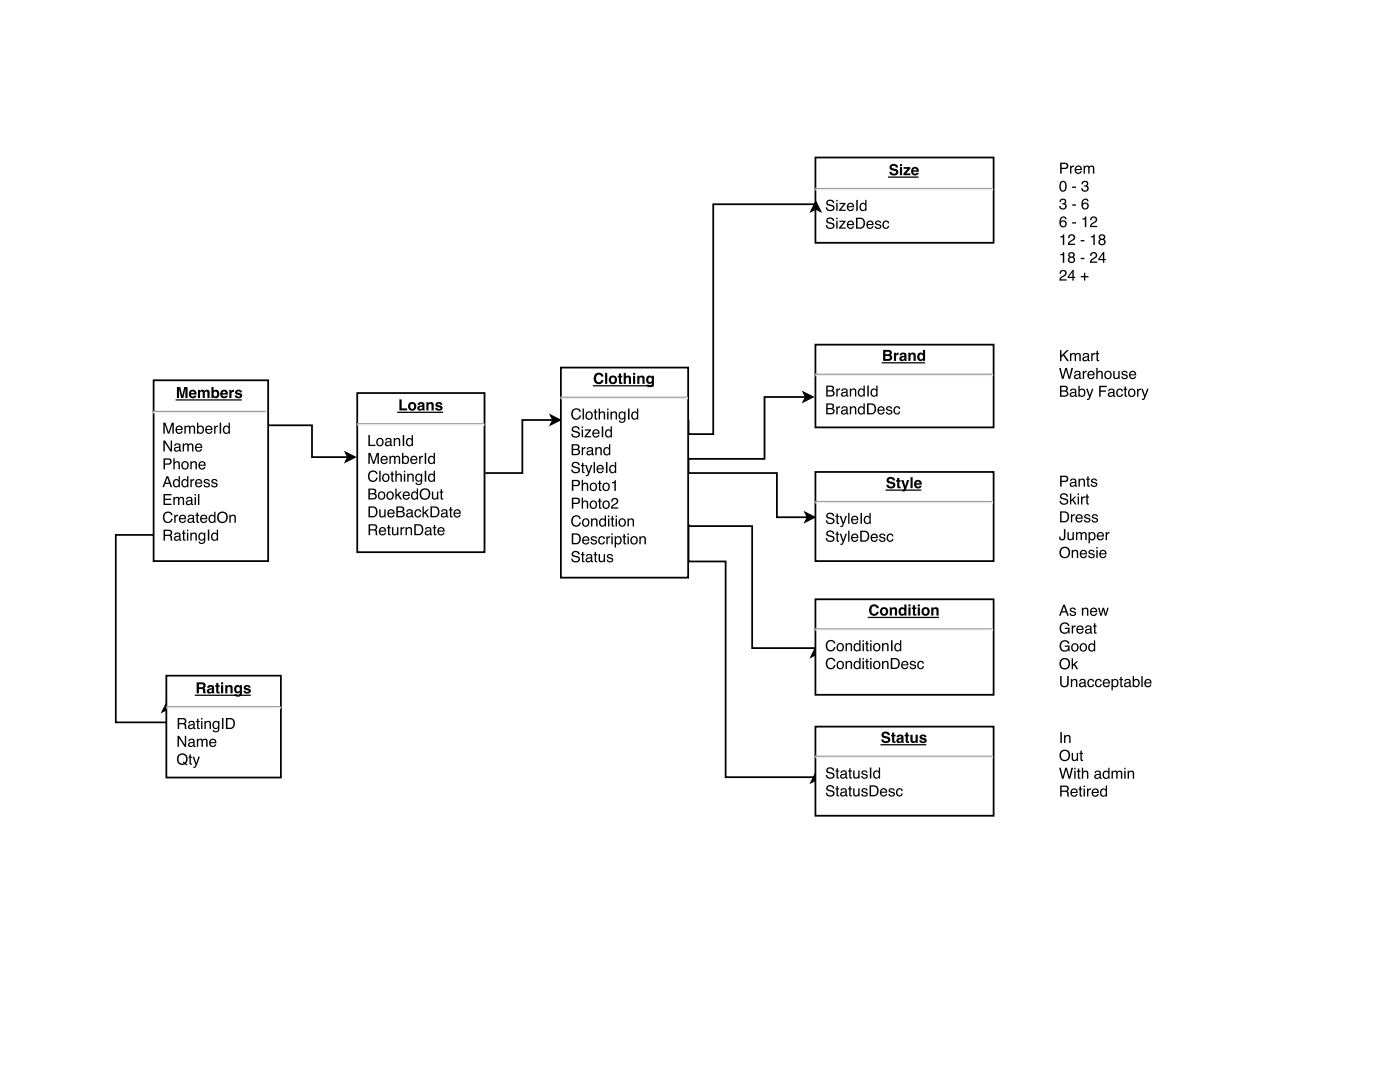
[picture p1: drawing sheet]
<svg xmlns="http://www.w3.org/2000/svg" width="279mm" height="216mm" viewBox="0 0 279 216" stroke-linecap="round" stroke-linejoin="round" font-family="sans-serif">
<path d="M53.4 84.8h8.9v6.4h7.2M69 90.3l1.8 .9-1.8 .9 .5-.9zM31.6 106v.7h-8.5v37.4h10.2v-2.6M33.3 140.2l.9 1.7-.9-.4-.9 .4z" fill="none" stroke="#000" stroke-width=".35"/>
<path d="M69 90.3l1.8 .9-1.8 .9 .5-.9zM33.3 140.2l.9 1.7-.9-.4-.9 .4z" fill="#000"/>
<path d="M30.7 75.9h22.8v36h-22.8z" fill="#fff"/>
<path d="M30.7 75.9h22.8v36h-22.8z" fill="none" stroke="#000" stroke-width=".35"/>
<path d="M30.3 82.1h22.9" fill="none" stroke="#9a9a9a" stroke-width=".25"/>
<path d="M30.3 82.3h22.9" fill="none" stroke="#eee" stroke-width=".25"/>
<path d="M30.3 81.9h.3v.3l-.3 .3z" fill="#9a9a9a"/>
<path d="M53.2 81.9v.6h-.3v-.3z" fill="#eee"/>
<g fill="#000">
<path d="M35.3 77.2h.7l.4 1.7 .4-1.7h.6v2.2h-.4v-1.8l-.4 1.8h-.5l-.4-1.8v1.8h-.4zM38.2 78.2l-.1 .2h.7l-.2-.3zM37.9 78a.79 .79 0 0 1 .9-.2 .79 .79 0 0 1 .4 .9h-1.1l.3 .4 .8-.2a.84 .84 0 0 1-1.3 .4 .84 .84 0 0 1 0-1.3zM39.5 77.8h.4v.2a.51 .51 0 0 1 .9 0 .54 .54 0 0 1 .7-.2 .54 .54 0 0 1 .3 .6v1h-.4v-1a.26 .26 0 0 0-.3-.3 .26 .26 0 0 0-.2 .3v1h-.4v-1a.27 .27 0 0 0-.3-.3 .27 .27 0 0 0-.3 .3v1h-.4zM42.2 77.2h.4v.8a.7 .7 0 0 1 1-.1 .7 .7 0 0 1 .2 .9 .64 .64 0 0 1-.5 .6 .64 .64 0 0 1-.7-.2v.2h-.4zM42.8 78.2a.46 .46 0 0 0-.2 .6 .46 .46 0 0 0 .6 .2l.1-.5a.35 .35 0 0 0-.5-.3zM44.5 78.2l-.1 .2h.6l-.2-.3zM44.2 78a.79 .79 0 0 1 .9-.2 .79 .79 0 0 1 .4 .9h-1.1l.2 .4 .9-.2a.84 .84 0 0 1-1.3 .4 .84 .84 0 0 1 0-1.3zM45.8 77.8h.4v.3l.1-.3 .4-.1v.5a.43 .43 0 0 0-.5 .4v.8h-.4zM47.1 77.9a.75 .75 0 0 1 1.2 .4h-.4a.27 .27 0 0 0-.3-.2 .27 .27 0 0 0-.3 .2h.1a.73 .73 0 0 1 .9 .9 .81 .81 0 0 1-1.4-.3h.4a.32 .32 0 0 0 .3 .2 .32 .32 0 0 0 .3-.2h-.1a.73 .73 0 0 1-.8-.9z"/>
<path d="M32.6 84.3h.4l.6 1.9 .7-1.9h.4v2.2h-.3v-1.8l-.6 1.8h-.3l-.6-1.8v1.8h-.3zM35.2 85.1a.73 .73 0 0 1 .9-.1 .73 .73 0 0 1 .4 .8h-1.2a.45 .45 0 0 0 .3 .5 .45 .45 0 0 0 .6-.3h.2a.78 .78 0 0 1-1.1 .5 .78 .78 0 0 1-.2-1.2zM35.4 85.3l-.1 .3h.9l-.3-.5zM36.8 84.9h.3v.2a.52 .52 0 0 1 .9 0 .53 .53 0 0 1 .6-.2 .53 .53 0 0 1 .3 .6v1h-.2l-.1-1.2-.2-.2-.4 .3v1.1h-.3v-1a.36 .36 0 0 0-.4-.4 .36 .36 0 0 0-.2 .6v.8h-.3zM39.3 84.3h.3v.8a.7 .7 0 0 1 .9-.1 .7 .7 0 0 1 .2 .9 .63 .63 0 0 1-.4 .6 .63 .63 0 0 1-.7-.2v.2h-.3zM39.7 85.3a.55 .55 0 0 0-.1 .7 .55 .55 0 0 0 .7 .2 .56 .56 0 0 0 .1-.8 .56 .56 0 0 0-.7-.1zM41.1 85.1a.73 .73 0 0 1 .9-.1 .73 .73 0 0 1 .4 .8h-1.2a.45 .45 0 0 0 .4 .5 .45 .45 0 0 0 .5-.3h.3a.78 .78 0 0 1-1.1 .5 .78 .78 0 0 1-.3-1.2zM41.4 85.3l-.2 .3h.9l-.3-.5zM42.7 84.9h.3v.3l.3-.3h.2v.3a.43 .43 0 0 0-.5 .4v.9h-.3zM43.8 84.3h.3v2.2h-.3zM44.9 85.3a.55 .55 0 0 0-.1 .7 .55 .55 0 0 0 .7 .2 .55 .55 0 0 0 .1-.8 .55 .55 0 0 0-.7-.1zM44.8 85l.5-.1 .3 .2v-.8h.3v2.2h-.3v-.2a.73 .73 0 0 1-1 .1 .73 .73 0 0 1-.1-1.1z"/>
<path d="M32.6 87.9h.4l1.1 1.8v-1.8h.2v2.2h-.3l-1.1-1.8v1.8h-.3zM35 89.5a.38 .38 0 0 0 .5 .4 .38 .38 0 0 0 .2-.6zM34.9 88.7a.71 .71 0 0 1 1.1 .2v.9l.2 .1v.2h-.1a.45 .45 0 0 0-.7 0 .49 .49 0 0 1-.7-.4 .49 .49 0 0 1 .5-.5l.5-.2a.36 .36 0 0 0-.3-.4 .36 .36 0 0 0-.4 .4h-.2zM36.5 88.5h.2v.2a.52 .52 0 0 1 .9 0 .53 .53 0 0 1 .6-.2 .53 .53 0 0 1 .4 .5v1.1h-.3v-1.3l-.2-.1-.4 .2v1.2h-.3v-1.1a.36 .36 0 0 0-.5-.3 .36 .36 0 0 0-.2 .5v.9h-.2zM39.1 88.7a.73 .73 0 0 1 .9-.2 .73 .73 0 0 1 .4 .9h-1.2a.45 .45 0 0 0 .3 .5 .45 .45 0 0 0 .6-.3h.2a.78 .78 0 0 1-1.1 .4 .78 .78 0 0 1-.2-1.1zM39.3 88.8l-.1 .3h.9l-.3-.4z"/>
<path d="M32.6 91.4h1a.63 .63 0 0 1 .7 .7 .63 .63 0 0 1-.7 .6h-.7v.9h-.3zM32.9 91.7v.8h.6a.38 .38 0 0 0 .5-.4 .38 .38 0 0 0-.5-.4zM34.6 91.4h.3v.8a.56 .56 0 0 1 .6-.2 .56 .56 0 0 1 .4 .6v1h-.3v-1a.39 .39 0 0 0-.5-.4 .39 .39 0 0 0-.2 .6v.8h-.3zM36.6 92.4a.56 .56 0 0 0-.1 .8 .56 .56 0 0 0 .8 .1 .55 .55 0 0 0 .1-.8 .55 .55 0 0 0-.8-.1zM36.4 92.2a.78 .78 0 0 1 1.1 .1 .78 .78 0 0 1-.1 1.1 .78 .78 0 0 1-1.1-.1l-.1-.7zM38 92h.2v.3a.57 .57 0 0 1 .7-.3 .57 .57 0 0 1 .4 .6v1h-.3v-1a.39 .39 0 0 0-.5-.3 .39 .39 0 0 0-.2 .5v.8h-.3zM39.8 92.2a.73 .73 0 0 1 .9-.1 .73 .73 0 0 1 .3 .8h-1.1a.45 .45 0 0 0 .3 .5 .45 .45 0 0 0 .6-.3h.2a.78 .78 0 0 1-1.1 .5 .78 .78 0 0 1-.2-1.2zM40 92.4l-.1 .3h.9l-.3-.4z"/>
<path d="M32.6 98.6h1.6v.2h-1.3v.7h1.2v.2h-1.2v.8h1.3v.2h-1.6zM34.6 99.1h.3v.3a.52 .52 0 0 1 .9 0 .53 .53 0 0 1 .6-.3 .53 .53 0 0 1 .3 .6v1h-.2l-.1-1.2-.2-.1-.4 .2v1.1h-.3v-1a.36 .36 0 0 0-.4-.3 .36 .36 0 0 0-.2 .5v.8h-.3zM37.4 100.2a.38 .38 0 0 0 .5 .3 .38 .38 0 0 0 .2-.5zM37.2 99.3a.71 .71 0 0 1 1.2 .2v1h.2v.2l-.2 .1a.45 .45 0 0 0-.7 0 .49 .49 0 0 1-.6-.4 .49 .49 0 0 1 .5-.6l.5-.1a.36 .36 0 0 0-.3-.4 .36 .36 0 0 0-.4 .3h-.3zM38.8 99.2h.3v1.5h-.3zM38.8 98.6h.3v.3h-.3zM39.5 98.6h.3v2.1h-.3z"/>
<path d="M33.4 95.3l-.4 1h.7zM33.2 95h.4l.8 2.2h-.4l-.2-.7h-.8l-.3 .7h-.3zM34.9 95.9a.55 .55 0 0 0-.1 .8 .55 .55 0 0 0 .7 .1 .55 .55 0 0 0 .1-.7 .55 .55 0 0 0-.7-.2zM34.8 95.7l.5-.1 .3 .2v-.8h.3v2.2h-.2v-.2a.73 .73 0 0 1-1.1 0 .73 .73 0 0 1 0-1zM36.6 95.9a.55 .55 0 0 0-.1 .8 .55 .55 0 0 0 .7 .1 .55 .55 0 0 0 .1-.7 .55 .55 0 0 0-.7-.2zM36.5 95.7l.5-.1 .3 .2v-.8h.3v2.2h-.2v-.2a.73 .73 0 0 1-1.1 0 .73 .73 0 0 1 0-1zM38 95.6h.3v.3l.2-.3h.3v.2a.43 .43 0 0 0-.5 .5v.9h-.3zM39.1 95.8a.73 .73 0 0 1 .9-.2 .73 .73 0 0 1 .4 .9h-1.2a.45 .45 0 0 0 .3 .5 .45 .45 0 0 0 .6-.3h.2a.78 .78 0 0 1-1.1 .4 .78 .78 0 0 1-.2-1.1zM39.3 95.9l-.1 .4h.9l-.3-.5zM40.8 95.7a.64 .64 0 0 1 1.1 .3h-.3a.34 .34 0 0 0-.3-.2 .34 .34 0 0 0-.4 .3l.1 .1a.76 .76 0 0 1 .9 .7 .69 .69 0 0 1-.7 .4 .69 .69 0 0 1-.6-.6h.3a.39 .39 0 0 0 .3 .3 .39 .39 0 0 0 .4-.3v-.1a.76 .76 0 0 1-.9-.8zM42.3 95.7a.64 .64 0 0 1 1.1 .3h-.3a.34 .34 0 0 0-.3-.2 .34 .34 0 0 0-.3 .3v.1a.76 .76 0 0 1 .9 .7 .69 .69 0 0 1-.7 .4 .69 .69 0 0 1-.6-.6h.3a.39 .39 0 0 0 .4 .3 .39 .39 0 0 0 .3-.3v-.1a.76 .76 0 0 1-.9-.8z"/>
<path d="M32.9 105.9v.8h.7a.38 .38 0 0 0 .5-.4 .38 .38 0 0 0-.4-.4zM32.6 105.7a1.88 1.88 0 0 1 1.6 .2l.2 .5-.3 .4 .2 .2 .2 .9h-.4l-.1-.8-.4-.2h-.7v1h-.3zM35 107.3a.38 .38 0 0 0 .5 .3 .38 .38 0 0 0 .2-.5zM34.9 106.4a.71 .71 0 0 1 1.1 .3v.9l.2 .1v.2h-.1a.45 .45 0 0 0-.7 0 .49 .49 0 0 1-.7-.4 .49 .49 0 0 1 .5-.6l.5-.1a.36 .36 0 0 0-.3-.4 .36 .36 0 0 0-.4 .3h-.2zM36.5 105.8h.3v.5h.2v.2h-.2v1l.2 .1v.3a.38 .38 0 0 1-.5-.4v-1h-.2v-.2h.2zM37.3 106.3h.3v1.6h-.3zM37.3 105.7h.3v.3h-.3zM38 106.3h.2v.2a.57 .57 0 0 1 .7-.3 .57 .57 0 0 1 .4 .6v1.1h-.3v-1.1a.39 .39 0 0 0-.5-.3 .39 .39 0 0 0-.3 .5v.9h-.2zM39.8 106.5l.4-.3 .5 .3v-.2h.3v1.4a.7 .7 0 0 1-.6 .8 .7 .7 0 0 1-.8-.5h.3a.46 .46 0 0 0 .6 .2 .46 .46 0 0 0 .2-.6 .69 .69 0 0 1-.9 .1 .69 .69 0 0 1-.2-.9zM40 106.6a.56 .56 0 0 0-.1 .7 .56 .56 0 0 0 .7 .2 .56 .56 0 0 0 .1-.7 .56 .56 0 0 0-.7-.2zM41.5 105.7h.3v2.2h-.3zM42.5 106.6a.55 .55 0 0 0-.1 .8 .55 .55 0 0 0 .7 .1 .55 .55 0 0 0 .1-.7 .55 .55 0 0 0-.7-.2zM42.4 106.3l.6-.1 .3 .3v-.8h.2v2.2h-.2v-.3a.73 .73 0 0 1-1.1 .1 .73 .73 0 0 1 0-1z"/>
<path d="M32.8 102.4a.95 .95 0 0 1 .9-.3 .95 .95 0 0 1 .7 .7h-.3a.7 .7 0 0 0-.9-.5 .7 .7 0 0 0-.4 .9 .69 .69 0 0 0 .5 .9 .69 .69 0 0 0 .9-.6h.2a1.02 1.02 0 0 1-1.3 .8 1.02 1.02 0 0 1-.6-1.4zM34.8 102.7h.2v.3l.3-.3h.2v.3a.43 .43 0 0 0-.5 .4v.9h-.2zM35.9 102.9a.73 .73 0 0 1 .9-.1 .73 .73 0 0 1 .3 .8h-1.1a.45 .45 0 0 0 .3 .5 .45 .45 0 0 0 .6-.3h.2a.78 .78 0 0 1-1.1 .5 .78 .78 0 0 1-.2-1.2zM36.1 103l-.1 .4h.9l-.3-.5zM37.7 103.7a.38 .38 0 0 0 .5 .4 .38 .38 0 0 0 .2-.6zM37.6 102.9a.71 .71 0 0 1 1.1 .2v1h.2v.2h-.1a.45 .45 0 0 0-.7 0 .49 .49 0 0 1-.7-.3 .49 .49 0 0 1 .5-.6l.6-.1a.36 .36 0 0 0-.4-.4 .36 .36 0 0 0-.4 .3h-.2zM39.2 102.3h.3v.4h.2v.2h-.2v1.1l.2 .1v.2a.38 .38 0 0 1-.5-.3v-1.1h-.2v-.2h.2zM40.1 102.9a.73 .73 0 0 1 .9-.1 .73 .73 0 0 1 .4 .8h-1.2a.45 .45 0 0 0 .4 .5 .45 .45 0 0 0 .5-.3h.3a.78 .78 0 0 1-1.2 .5 .78 .78 0 0 1-.2-1.2zM40.4 103l-.2 .4h.9l-.3-.5zM42 103.1a.55 .55 0 0 0-.1 .7 .55 .55 0 0 0 .7 .2 .55 .55 0 0 0 .1-.8 .55 .55 0 0 0-.7-.1zM41.9 102.8l.5-.1 .3 .2v-.8h.3v2.2h-.2v-.2a.73 .73 0 0 1-1.1 0 .73 .73 0 0 1 0-1zM43.7 102.3a1.1 1.1 0 0 1 1.6 .2 1.1 1.1 0 0 1-.3 1.6 1.1 1.1 0 0 1-1.6-.3l-.1-.9zM43.8 102.5a.88 .88 0 0 0-.1 1.2 .88 .88 0 0 0 1.1 .3 .87 .87 0 0 0 .3-1.3 .87 .87 0 0 0-1.3-.2zM45.8 102.7h.2v.2a.57 .57 0 0 1 .7-.2 .57 .57 0 0 1 .4 .6v1h-.3v-1a.39 .39 0 0 0-.5-.4 .39 .39 0 0 0-.3 .6v.8h-.2z"/>
</g>
<path d="M35.2 79.8h12.9" fill="none" stroke="#000" stroke-width=".25"/>
<path d="M162.7 31.4h35.6v17h-35.6z" fill="#fff"/>
<path d="M162.7 31.4h35.6v17h-35.6z" fill="none" stroke="#000" stroke-width=".35"/>
<path d="M162.6 37.6h35.6" fill="none" stroke="#9a9a9a" stroke-width=".25"/>
<path d="M162.6 37.9h35.6" fill="none" stroke="#eee" stroke-width=".25"/>
<path d="M162.6 37.5h.3v.2l-.3 .3z" fill="#9a9a9a"/>
<path d="M198.2 37.5v.5h-.3v-.3z" fill="#eee"/>
<g fill="#000">
<path d="M109.9 82.9l1.8 .9-1.8 .9 .5-.9z"/>
<path d="M177.7 32.9a.91 .91 0 0 1 1.5 .5h-.4a.37 .37 0 0 0-.5-.4 .37 .37 0 0 0-.2 .5 1.12 1.12 0 0 1 1.2 .8 .92 .92 0 0 1-.9 .7 .92 .92 0 0 1-.9-.7h.4a.46 .46 0 0 0 .5 .3 .46 .46 0 0 0 .4-.4l-.2-.1a.91 .91 0 0 1-1.1-.9zM179.6 32.7h.4v.4h-.4zM179.6 33.3h.4v1.7h-.4zM180.3 33.3h1.4v.4l-.9 .9h.9v.4h-1.4v-.4l.8-.9h-.8zM182.4 33.7l-.1 .3h.6l-.2-.3zM182 33.5a.79 .79 0 0 1 1-.1 .79 .79 0 0 1 .4 .9h-1.1l.2 .3 .9-.1a.84 .84 0 0 1-1.3 .3 .84 .84 0 0 1-.1-1.3z"/>
<path d="M165.1 40a.86 .86 0 0 1 1.4 .5h-.3a.51 .51 0 0 0-.5-.4 .51 .51 0 0 0-.5 .5l.5 .2a.69 .69 0 0 1 .9 .7 .69 .69 0 0 1-.9 .6l-.5-.1-.3-.2-.1-.4h.3a.58 .58 0 0 0 .6 .5 .58 .58 0 0 0 .5-.6l-.7-.2a.59 .59 0 0 1-.6-.4 .59 .59 0 0 1 .2-.7zM166.9 40.5h.3v1.6h-.3zM166.9 39.9h.3v.3h-.3zM167.5 40.5h1.3v.2l-1 1.1h1v.3h-1.4v-.2l1-1.2h-.9zM169.2 40.7a.73 .73 0 0 1 .9-.2 .73 .73 0 0 1 .4 .9h-1.2a.45 .45 0 0 0 .3 .5 .45 .45 0 0 0 .6-.3h.2a.78 .78 0 0 1-1.1 .4 .78 .78 0 0 1-.2-1.1zM169.4 40.8l-.1 .3h.9l-.3-.4zM170.9 39.9h.3v2.2h-.3zM171.9 40.8a.55 .55 0 0 0-.1 .8 .55 .55 0 0 0 .8 .1 .55 .55 0 0 0 .1-.7 .55 .55 0 0 0-.8-.2zM171.8 40.6l.6-.1 .3 .2v-.8h.2v2.2h-.2v-.3a.73 .73 0 0 1-1 .1 .73 .73 0 0 1-.1-1z"/>
<path d="M165.1 43.6a.86 .86 0 0 1 1.4 .5h-.3a.51 .51 0 0 0-.5-.5 .51 .51 0 0 0-.5 .5l.5 .3a.69 .69 0 0 1 .9 .6 .69 .69 0 0 1-.9 .7l-.5-.1-.3-.3-.1-.4h.3a.58 .58 0 0 0 .6 .5 .58 .58 0 0 0 .5-.5l-.7-.3a.59 .59 0 0 1-.6-.4 .59 .59 0 0 1 .2-.6zM166.9 44h.3v1.6h-.3zM166.9 43.4h.3v.3h-.3zM167.5 44h1.3v.2l-1 1.2h1v.2h-1.4v-.2l1-1.1h-.9zM169.2 44.2a.73 .73 0 0 1 .9-.1 .73 .73 0 0 1 .4 .8h-1.2a.45 .45 0 0 0 .3 .5 .45 .45 0 0 0 .6-.3h.2a.78 .78 0 0 1-1.1 .5 .78 .78 0 0 1-.2-1.2zM169.4 44.4l-.1 .3h.9l-.3-.5zM171.1 43.7v1.7h.6a.86 .86 0 0 0 .6-.9 .86 .86 0 0 0-.6-.8zM170.8 43.4h.9a1.11 1.11 0 0 1 .9 1.1 1.11 1.11 0 0 1-.9 1.1h-.9zM173.1 44.2a.73 .73 0 0 1 .9-.1 .73 .73 0 0 1 .3 .8h-1.1a.45 .45 0 0 0 .3 .5 .45 .45 0 0 0 .6-.3h.2a.78 .78 0 0 1-1.1 .5 .78 .78 0 0 1-.2-1.2zM173.3 44.4l-.1 .3h.9l-.3-.5zM174.8 44.1a.64 .64 0 0 1 1 .4h-.2a.34 .34 0 0 0-.4-.3 .34 .34 0 0 0-.3 .3l.1 .1a.76 .76 0 0 1 .9 .8 .69 .69 0 0 1-.8 .3 .69 .69 0 0 1-.5-.6h.2a.39 .39 0 0 0 .4 .4 .39 .39 0 0 0 .4-.4l-.1-.1a.76 .76 0 0 1-.8-.7zM176.3 44.2a.65 .65 0 0 1 .7-.2 .65 .65 0 0 1 .5 .6h-.3a.44 .44 0 0 0-.6-.4 .44 .44 0 0 0-.2 .7 .42 .42 0 0 0 .3 .5 .42 .42 0 0 0 .5-.3h.3a.72 .72 0 0 1-1 .5 .72 .72 0 0 1-.4-1z"/>
</g>
<path d="M177.4 35.3h5.8" fill="none" stroke="#000" stroke-width=".25"/>
<path d="M109.9 82.9l1.8 .9-1.8 .9 .5-.9zM110.4 83.8h-6.2v10.6h-7.4" fill="none" stroke="#000" stroke-width=".35"/>
<path d="M71.3 78.4h25.4v31.8h-25.4z" fill="#fff"/>
<path d="M71.3 78.4h25.4v31.8h-25.4z" fill="none" stroke="#000" stroke-width=".35"/>
<path d="M71.3 84.5h25.4" fill="none" stroke="#9a9a9a" stroke-width=".25"/>
<path d="M71.3 84.8h25.4" fill="none" stroke="#eee" stroke-width=".25"/>
<path d="M71.3 84.4h.2v.3l-.2 .2z" fill="#9a9a9a"/>
<path d="M96.7 84.4v.5h-.3v-.2z" fill="#eee"/>
<g fill="#000">
<path d="M162.8 40.3l.9 1.8-.9-.4-.9 .4zM160.4 78.3l1.8 .9-1.8 .9 .4-.9zM160.7 102.3l1.8 .9-1.8 .9 .5-.9zM162.8 129.2l.9 1.8-.9-.4-.9 .4zM162.8 154.3l.9 1.7-.9-.4-.9 .4z"/>
<path d="M79.7 79.7h.5v1.8h1v.4h-1.5zM82 80.7a.47 .47 0 0 0-.1 .7 .47 .47 0 0 0 .6 0 .47 .47 0 0 0 .1-.6 .47 .47 0 0 0-.6-.1zM81.4 81.1a.86 .86 0 0 1 1.7 0 .86 .86 0 0 1-1.7 0zM83.8 81.2l-.1 .3a.31 .31 0 0 0 .4 0 .31 .31 0 0 0 .1-.4zM83.5 80.4a.75 .75 0 0 1 1.2 .3l.1 1.2h-.5v-.2a.56 .56 0 0 1-.7 .2 .56 .56 0 0 1-.3-.7 .56 .56 0 0 1 .7-.3l.3-.1a.26 .26 0 0 0-.3-.3 .26 .26 0 0 0-.3 .3h-.4zM85.1 80.3h.4v.2a.57 .57 0 0 1 .6-.3 .57 .57 0 0 1 .5 .6v1.1h-.5v-1.1l-.2-.2-.4 .3v1h-.4zM87.1 80.4a.75 .75 0 0 1 1.2 .3h-.4a.27 .27 0 0 0-.3-.2 .27 .27 0 0 0-.3 .2l.1 .1a.73 .73 0 0 1 .9 .9 .81 .81 0 0 1-1.5-.3h.5a.32 .32 0 0 0 .3 .2 .32 .32 0 0 0 .3-.2l-.1-.1a.73 .73 0 0 1-.8-.8z"/>
<path d="M73.5 90.4h.4l.7 1.8 .6-1.8h.4v2.1h-.3v-1.8l-.6 1.8h-.3l-.6-1.8v1.8h-.3zM76.1 91.2a.73 .73 0 0 1 .9-.2 .73 .73 0 0 1 .4 .8h-1.2a.45 .45 0 0 0 .4 .6 .45 .45 0 0 0 .5-.4h.3a.78 .78 0 0 1-1.1 .5 .78 .78 0 0 1-.3-1.2zM76.4 91.3l-.2 .3h.9l-.3-.4zM77.7 90.9h.3v.3a.52 .52 0 0 1 .9 0 .53 .53 0 0 1 .6-.3 .53 .53 0 0 1 .4 .6v1h-.3v-1.2l-.3-.1-.3 .2-.1 1.1h-.2v-1a.36 .36 0 0 0-.5-.3 .36 .36 0 0 0-.2 .5v.8h-.3zM80.2 90.3h.3v.8a.7 .7 0 0 1 .9-.1 .7 .7 0 0 1 .2 1 .63 .63 0 0 1-.4 .6 .63 .63 0 0 1-.7-.3v.2h-.3zM80.6 91.3a.55 .55 0 0 0-.1 .7 .55 .55 0 0 0 .8 .2 .56 .56 0 0 0 0-.7 .56 .56 0 0 0-.7-.2zM82.1 91.2a.73 .73 0 0 1 .9-.2 .73 .73 0 0 1 .3 .8h-1.2a.45 .45 0 0 0 .4 .6 .45 .45 0 0 0 .5-.4h.3a.78 .78 0 0 1-1.1 .5 .78 .78 0 0 1-.2-1.2zM82.3 91.3l-.1 .3h.8l-.2-.4zM83.7 90.9h.2v.3l.3-.3h.2v.3a.43 .43 0 0 0-.5 .4v.9h-.2zM84.8 90.4h.3v2.1h-.3zM85.8 91.3a.55 .55 0 0 0-.1 .7 .55 .55 0 0 0 .7 .2 .55 .55 0 0 0 .1-.7 .55 .55 0 0 0-.7-.2zM85.7 91l.5-.1 .3 .3v-.9h.3v2.2h-.2v-.2a.73 .73 0 0 1-1.1 .1 .73 .73 0 0 1 0-1z"/>
<path d="M73.5 86.8h.3v1.9h1.1v.3h-1.4zM75.5 87.8a.56 .56 0 0 0-.1 .7 .56 .56 0 0 0 .8 .1 .55 .55 0 0 0 0-.8 .55 .55 0 0 0-.7 0zM75.3 87.6a.78 .78 0 0 1 1.1 .1 .78 .78 0 0 1-.1 1.1 .78 .78 0 0 1-1.1-.1l-.1-.7zM77.1 88.4a.38 .38 0 0 0 .5 .4 .38 .38 0 0 0 .2-.6zM77 87.6a.71 .71 0 0 1 1.1 .2v.9l.2 .1v.2h-.1a.45 .45 0 0 0-.7 0 .49 .49 0 0 1-.7-.3 .49 .49 0 0 1 .5-.6l.6-.2a.36 .36 0 0 0-.4-.3 .36 .36 0 0 0-.4 .3h-.2zM78.6 87.4h.2v.2a.57 .57 0 0 1 .7-.2 .57 .57 0 0 1 .4 .6v1h-.3v-1a.39 .39 0 0 0-.5-.4 .39 .39 0 0 0-.3 .5v.9h-.2zM80.4 86.8h.3v2.2h-.3zM81.4 87.8a.55 .55 0 0 0-.1 .7 .55 .55 0 0 0 .7 .1 .55 .55 0 0 0 .1-.7 .55 .55 0 0 0-.7-.1zM81.3 87.5l.6-.1 .3 .2v-.8h.2v2.2h-.2v-.2a.73 .73 0 0 1-1.1 0 .73 .73 0 0 1 0-1z"/>
<path d="M73.8 97.7v.7h.5a.35 .35 0 0 0 .5-.4 .35 .35 0 0 0-.5-.3zM73.8 98.6v.8h.6a.4 .4 0 0 0 .5-.4 .4 .4 0 0 0-.5-.4zM73.5 97.5h1a.54 .54 0 0 1 .6 .3 .54 .54 0 0 1-.3 .7 .62 .62 0 0 1 .4 .7 .62 .62 0 0 1-.8 .5h-.9zM75.8 98.4a.56 .56 0 0 0 0 .8 .56 .56 0 0 0 .7 .1 .55 .55 0 0 0 .1-.8 .55 .55 0 0 0-.8-.1zM75.6 98.3a.78 .78 0 0 1 1.1 .1 .78 .78 0 0 1-.1 1.1 .78 .78 0 0 1-1.1-.2l-.1-.7zM77.5 98.4a.56 .56 0 0 0-.1 .8 .56 .56 0 0 0 .8 .1 .55 .55 0 0 0 .1-.8 .55 .55 0 0 0-.8-.1zM77.3 98.3a.78 .78 0 0 1 1.1 .1 .78 .78 0 0 1-.1 1.1 .78 .78 0 0 1-1.1-.2l-.1-.7zM78.9 97.5h.3v1.2l.6-.6h.4l-.6 .6 .6 1h-.3l-.5-.9-.2 .3v.6h-.3zM80.6 98.3a.73 .73 0 0 1 .8-.2 .73 .73 0 0 1 .4 .8h-1.2a.45 .45 0 0 0 .4 .6 .45 .45 0 0 0 .5-.3h.3a.78 .78 0 0 1-1.1 .4 .78 .78 0 0 1-.3-1.2zM80.8 98.4l-.2 .3h.9l-.3-.4zM82.4 98.4a.55 .55 0 0 0-.1 .8 .55 .55 0 0 0 .8 .1 .55 .55 0 0 0 .1-.7 .55 .55 0 0 0-.8-.2zM82.3 98.1l.6-.1 .3 .3v-.8h.2v2.2h-.2v-.3a.73 .73 0 0 1-1 .1 .73 .73 0 0 1-.1-1zM84.1 97.6a1.1 1.1 0 0 1 1.6 .3 1.1 1.1 0 0 1-.3 1.5 1.1 1.1 0 0 1-1.5-.2l-.1-.9zM84.3 97.9a.88 .88 0 0 0-.2 1.1 .88 .88 0 0 0 1.2 .3 .87 .87 0 0 0 .2-1.2 .87 .87 0 0 0-1.2-.2zM86.2 98.1h.3v1a.41 .41 0 0 0 .5 .3 .41 .41 0 0 0 .2-.6v-.7h.3v1.6h-.3v-.3a.55 .55 0 0 1-.6 .3 .55 .55 0 0 1-.4-.6zM87.9 97.6h.3v.5h.3v.2h-.3v1l.3 .1v.3a.38 .38 0 0 1-.6-.4v-1h-.2v-.2h.2z"/>
<path d="M73.7 94.2a.95 .95 0 0 1 .9-.3 .95 .95 0 0 1 .7 .7h-.2a.7 .7 0 0 0-.9-.5 .7 .7 0 0 0-.5 .9 .69 .69 0 0 0 .6 .9 .69 .69 0 0 0 .8-.6h.3a1.02 1.02 0 0 1-1.3 .8 1.02 1.02 0 0 1-.6-1.4zM75.7 93.9h.3v2.2h-.3zM76.6 94.9a.56 .56 0 0 0 0 .7 .56 .56 0 0 0 .8 .1 .55 .55 0 0 0 0-.8 .55 .55 0 0 0-.8 0zM76.5 94.7a.78 .78 0 0 1 1.1 .1 .78 .78 0 0 1-.2 1.1 .78 .78 0 0 1-1.1-.1v-.7zM78.1 94.1h.3v.4h.2v.2h-.2v1.1l.2 .1v.2a.38 .38 0 0 1-.5-.3v-1.1h-.2v-.2h.2zM78.9 93.9h.3v.8a.56 .56 0 0 1 .6-.2 .56 .56 0 0 1 .4 .6v1h-.3v-1a.39 .39 0 0 0-.4-.4 .39 .39 0 0 0-.3 .6v.8h-.3zM80.6 94.5h.3v1.6h-.3zM80.6 93.9h.3v.3h-.3zM81.3 94.5h.2v.2a.57 .57 0 0 1 .7-.2 .57 .57 0 0 1 .4 .6v1h-.3v-1a.39 .39 0 0 0-.5-.4 .39 .39 0 0 0-.3 .6v.8h-.2zM83.1 94.7l.4-.2 .5 .2v-.2h.3v1.5a.7 .7 0 0 1-.6 .8 .7 .7 0 0 1-.8-.5h.3a.46 .46 0 0 0 .6 .2 .46 .46 0 0 0 .2-.6 .69 .69 0 0 1-.9 .1 .69 .69 0 0 1-.2-.9zM83.3 94.8a.56 .56 0 0 0-.2 .8 .56 .56 0 0 0 .7 .2 .56 .56 0 0 0 .2-.8 .56 .56 0 0 0-.7-.2zM84.8 93.9h.3v2.2h-.3zM85.8 94.9a.55 .55 0 0 0-.1 .7 .55 .55 0 0 0 .7 .2 .55 .55 0 0 0 .1-.8 .55 .55 0 0 0-.7-.1zM85.7 94.6l.5-.1 .3 .2v-.8h.3v2.2h-.2v-.2a.73 .73 0 0 1-1.1 0 .73 .73 0 0 1 0-1z"/>
<path d="M73.8 101.3v1.7h.6a.86 .86 0 0 0 .6-.9 .86 .86 0 0 0-.6-.8zM73.5 101h.9a1.11 1.11 0 0 1 .9 1.1 1.11 1.11 0 0 1-.9 1.1h-.9zM75.7 101.6h.3v1.1a.41 .41 0 0 0 .5 .3 .41 .41 0 0 0 .2-.6v-.8h.3v1.6h-.3v-.2a.55 .55 0 0 1-.6 .2 .55 .55 0 0 1-.4-.5zM77.5 101.8a.73 .73 0 0 1 .9-.1 .73 .73 0 0 1 .3 .8h-1.1a.45 .45 0 0 0 .3 .5 .45 .45 0 0 0 .6-.3h.2a.78 .78 0 0 1-1.1 .5 .78 .78 0 0 1-.2-1.2zM77.7 101.9l-.1 .4h.9l-.3-.5zM79.4 101.3v.6h.5a.35 .35 0 0 0 .5-.3 .35 .35 0 0 0-.5-.3zM79.4 102.2v.8h.6a.4 .4 0 0 0 .5-.5 .4 .4 0 0 0-.5-.3zM79.1 101h.9a.54 .54 0 0 1 .7 .4 .54 .54 0 0 1-.3 .6 .62 .62 0 0 1 .4 .8 .62 .62 0 0 1-.8 .4h-.9zM81.3 102.7a.38 .38 0 0 0 .5 .3 .38 .38 0 0 0 .2-.6zM81.2 101.8a.71 .71 0 0 1 1.2 .2v1h.1v.2h-.1a.45 .45 0 0 0-.7 0 .49 .49 0 0 1-.7-.3 .49 .49 0 0 1 .5-.6l.6-.1a.36 .36 0 0 0-.3-.4 .36 .36 0 0 0-.4 .3h-.3zM82.9 101.8a.65 .65 0 0 1 .7-.2 .65 .65 0 0 1 .5 .6h-.3a.44 .44 0 0 0-.6-.4 .44 .44 0 0 0-.2 .7 .42 .42 0 0 0 .3 .5 .42 .42 0 0 0 .5-.4h.3a.72 .72 0 0 1-1 .6 .72 .72 0 0 1-.4-1zM84.3 101h.3v1.3l.7-.7h.3l-.6 .6 .6 1h-.3l-.5-.8-.2 .2v.6h-.3zM86.2 101.3v1.7h.5a.86 .86 0 0 0 .7-.9 .86 .86 0 0 0-.7-.8zM85.9 101h.9a1.11 1.11 0 0 1 .9 1.1 1.11 1.11 0 0 1-.9 1.1h-.9zM88.3 102.7a.38 .38 0 0 0 .5 .3 .38 .38 0 0 0 .2-.6zM88.1 101.8a.71 .71 0 0 1 1.2 .2v1h.2v.2h-.1a.45 .45 0 0 0-.7 0 .49 .49 0 0 1-.7-.3 .49 .49 0 0 1 .5-.6l.5-.1a.36 .36 0 0 0-.3-.4 .36 .36 0 0 0-.4 .3h-.2zM89.8 101.2h.3v.4h.2v.2h-.2v1.1l.2 .1v.2a.38 .38 0 0 1-.5-.3v-1.1h-.2v-.2h.2zM90.7 101.8a.73 .73 0 0 1 .9-.1 .73 .73 0 0 1 .4 .8h-1.2a.45 .45 0 0 0 .3 .5 .45 .45 0 0 0 .6-.3h.2a.78 .78 0 0 1-1.1 .5 .78 .78 0 0 1-.2-1.2zM90.9 101.9l-.1 .4h.9l-.3-.5z"/>
<path d="M73.9 104.8v.8h.6a.38 .38 0 0 0 .5-.4 .38 .38 0 0 0-.4-.4zM73.6 104.6a1.88 1.88 0 0 1 1.6 .2l.1 .5-.3 .4 .2 .2 .2 .9h-.4l-.1-.8-.4-.2h-.6v1h-.3zM75.8 105.4a.73 .73 0 0 1 .9-.2 .73 .73 0 0 1 .4 .9h-1.2a.45 .45 0 0 0 .3 .5 .45 .45 0 0 0 .6-.3h.2a.78 .78 0 0 1-1.1 .4 .78 .78 0 0 1-.2-1.1zM76 105.5l-.1 .3h.9l-.3-.4zM77.4 104.7h.3v.5h.3v.2h-.3v1l.3 .2v.2a.38 .38 0 0 1-.6-.4v-1h-.2v-.2h.2zM78.2 105.2h.3v1a.41 .41 0 0 0 .5 .4 .41 .41 0 0 0 .2-.6v-.8h.3v1.6h-.2v-.3a.55 .55 0 0 1-.7 .3 .55 .55 0 0 1-.4-.5zM79.9 105.2h.3v.2l.3-.2 .2-.1v.3a.43 .43 0 0 0-.5 .4v1h-.3zM80.9 105.2h.3v.2a.57 .57 0 0 1 .6-.2 .57 .57 0 0 1 .4 .5v1.1h-.2v-1a.39 .39 0 0 0-.5-.4 .39 .39 0 0 0-.3 .5v.9h-.3zM83 104.8v1.7h.5a.86 .86 0 0 0 .7-.8 .86 .86 0 0 0-.7-.9zM82.7 104.6h.9a1.11 1.11 0 0 1 .9 1.1 1.11 1.11 0 0 1-.9 1.1h-.9zM85.1 106.2a.38 .38 0 0 0 .5 .4 .38 .38 0 0 0 .2-.6zM84.9 105.3a.71 .71 0 0 1 1.2 .3v.9l.2 .1v.2h-.2a.45 .45 0 0 0-.7 0 .49 .49 0 0 1-.6-.4 .49 .49 0 0 1 .5-.5l.5-.2a.36 .36 0 0 0-.3-.4 .36 .36 0 0 0-.4 .4h-.3zM86.6 104.7h.2v.5h.3v.2h-.3v1l.3 .2v.2a.38 .38 0 0 1-.5-.4v-1h-.2v-.2h.2zM87.5 105.4a.73 .73 0 0 1 .9-.2 .73 .73 0 0 1 .3 .9h-1.1a.45 .45 0 0 0 .3 .5 .45 .45 0 0 0 .5-.3h.3a.78 .78 0 0 1-1.1 .4 .78 .78 0 0 1-.2-1.1zM87.7 105.5l-.1 .3h.9l-.3-.4z"/>
</g>
<path d="M79.4 82.3h8.9" fill="none" stroke="#000" stroke-width=".25"/>
<path d="M162.8 40.3l.9 1.8-.9-.4-.9 .4zM162.8 41.7v-1h-20.5v45.9h-4.9v-2.8M160.4 78.3l1.8 .9-1.8 .9 .4-.9zM160.8 79.2h-8.2v12.3h-15.2v2.9h17.6v8.8h6.2M160.7 102.3l1.8 .9-1.8 .9 .5-.9zM162.8 129.2l.9 1.8-.9-.4-.9 .4zM162.8 130.6v-1.3h-12.7v-24.3h-12.7v-.4v7.4h7.4v43h18v.6M162.8 154.3l.9 1.7-.9-.4-.9 .4z" fill="none" stroke="#000" stroke-width=".35"/>
<path d="M111.9 73.3h25.4v41.9h-25.4z" fill="#fff"/>
<path d="M111.9 73.3h25.4v41.9h-25.4z" fill="none" stroke="#000" stroke-width=".35"/>
<path d="M111.8 79.2h25.4" fill="none" stroke="#9a9a9a" stroke-width=".25"/>
<path d="M111.8 79.5h25.4" fill="none" stroke="#eee" stroke-width=".25"/>
<path d="M111.8 79.1h.3v.3l-.3 .2z" fill="#9a9a9a"/>
<path d="M137.2 79.1v.5h-.2v-.2z" fill="#eee"/>
<g fill="#000">
<path d="M118.8 74.6a.97 .97 0 0 1 1.6 .5h-.4a.55 .55 0 0 0-.7-.3 .55 .55 0 0 0-.3 .7 .54 .54 0 0 0 .3 .7 .54 .54 0 0 0 .7-.4h.4a1.02 1.02 0 0 1-1.3 .8 1.02 1.02 0 0 1-.6-1.5zM120.8 74.4h.4v2.2h-.4zM122 75.4a.47 .47 0 0 0-.1 .7 .47 .47 0 0 0 .7 0 .47 .47 0 0 0 .1-.6 .47 .47 0 0 0-.7-.1zM121.5 75.8a.86 .86 0 0 1 1.7 0 .86 .86 0 0 1-1.7 0zM123.5 74.5h.4v.5h.3v.3h-.3v.9l.3 .1v.3h-.5l-.2-.2v-1.1h-.2v-.3h.2zM124.5 74.4h.4v.8a.58 .58 0 0 1 .7-.2 .58 .58 0 0 1 .3 .6v1h-.4v-1.1l-.3-.2-.3 .2v1.1h-.4zM126.3 74.4h.5v.4h-.5zM126.3 75h.5v1.6h-.5zM127.2 75h.4v.2a.57 .57 0 0 1 .6-.3 .57 .57 0 0 1 .4 .6v1.1h-.4v-1.1l-.3-.2-.3 .3v1h-.4zM129.5 75.3a.42 .42 0 0 0-.1 .7 .42 .42 0 0 0 .7 0l-.1-.6zM129.3 75l.4-.1 .4 .3v-.2h.4v1.5a.8 .8 0 0 1-.7 .7 .8 .8 0 0 1-.8-.4h.4a.39 .39 0 0 0 .6 .1 .39 .39 0 0 0 .1-.6 .69 .69 0 0 1-.9 .2 .69 .69 0 0 1-.2-1z"/>
<path d="M114.1 95.7h1a.63 .63 0 0 1 .7 .7 .63 .63 0 0 1-.7 .6h-.7v.9h-.3zM114.4 96v.7h.6a.38 .38 0 0 0 .5-.3 .38 .38 0 0 0-.5-.4zM116.1 95.7h.3v.8a.56 .56 0 0 1 .6-.2 .56 .56 0 0 1 .4 .6v1h-.3v-1a.39 .39 0 0 0-.5-.4 .39 .39 0 0 0-.2 .6v.8h-.3zM118.1 96.7a.56 .56 0 0 0-.1 .8 .56 .56 0 0 0 .8 0 .55 .55 0 0 0 0-.7 .55 .55 0 0 0-.7-.1zM117.9 96.5a.78 .78 0 0 1 1.1 .1 .78 .78 0 0 1-.1 1.1 .78 .78 0 0 1-1.1-.1l-.1-.7zM119.5 95.9h.3v.4h.3v.2h-.3v1.1l.3 .1v.2a.38 .38 0 0 1-.6-.3v-1.1h-.2v-.2h.2zM120.6 96.7a.56 .56 0 0 0 0 .8 .56 .56 0 0 0 .7 0 .55 .55 0 0 0 .1-.7 .55 .55 0 0 0-.8-.1zM120.4 96.5a.78 .78 0 0 1 1.1 .1 .78 .78 0 0 1-.1 1.1 .78 .78 0 0 1-1.1-.1l-.1-.7zM122.1 96.2a.47 .47 0 0 0 .6-.4h.2v2.1h-.3v-1.5h-.5z"/>
<path d="M114.1 99.3h1a.63 .63 0 0 1 .7 .6 .63 .63 0 0 1-.7 .6h-.7v1h-.3zM114.4 99.5v.8h.6a.38 .38 0 0 0 .5-.4 .38 .38 0 0 0-.5-.4zM116.1 99.3h.3v.8a.56 .56 0 0 1 .6-.2 .56 .56 0 0 1 .4 .6v1h-.3v-1a.39 .39 0 0 0-.5-.4 .39 .39 0 0 0-.2 .5v.9h-.3zM118.1 100.3a.56 .56 0 0 0-.1 .7 .56 .56 0 0 0 .8 .1 .55 .55 0 0 0 0-.8 .55 .55 0 0 0-.7 0zM117.9 100.1a.78 .78 0 0 1 1.1 .1 .78 .78 0 0 1-.1 1.1 .78 .78 0 0 1-1.1-.2l-.1-.6zM119.5 99.4h.3v.5h.3v.2h-.3v1l.3 .2v.2a.38 .38 0 0 1-.6-.3v-1.1h-.2v-.2h.2zM120.6 100.3a.56 .56 0 0 0 0 .7 .56 .56 0 0 0 .7 .1 .55 .55 0 0 0 .1-.8 .55 .55 0 0 0-.8 0zM120.4 100.1a.78 .78 0 0 1 1.1 .1 .78 .78 0 0 1-.1 1.1 .78 .78 0 0 1-1.1-.2l-.1-.6zM122.2 99.5a.7 .7 0 0 1 1.1 .2 .7 .7 0 0 1-.5 1l-.6 .5h1.2v.3h-1.5a1.33 1.33 0 0 1 1.1-1.2 .43 .43 0 0 0-.2-.7 .43 .43 0 0 0-.6 .5h-.2z"/>
<path d="M114.3 85.2a.86 .86 0 0 1 1.4 .5h-.3a.51 .51 0 0 0-.5-.4 .51 .51 0 0 0-.5 .5l.5 .2a.69 .69 0 0 1 .9 .7 .69 .69 0 0 1-.9 .6l-.5-.1-.3-.2-.1-.5h.3a.58 .58 0 0 0 .6 .6 .58 .58 0 0 0 .5-.6l-.7-.3a.59 .59 0 0 1-.6-.3 .59 .59 0 0 1 .2-.7zM116.1 85.7h.3v1.5h-.3zM116.1 85.1h.3v.3h-.3zM116.7 85.7h1.3v.2l-1 1.1h1v.2h-1.4v-.2l1-1.1h-.9zM118.4 85.9a.73 .73 0 0 1 .9-.2 .73 .73 0 0 1 .4 .8h-1.2a.45 .45 0 0 0 .3 .6 .45 .45 0 0 0 .6-.4h.2a.78 .78 0 0 1-1.1 .5 .78 .78 0 0 1-.2-1.2zM118.6 86l-.1 .3h.9l-.3-.4zM120.1 85.1h.3v2.1h-.3zM121.1 86a.55 .55 0 0 0-.1 .8 .55 .55 0 0 0 .8 .1 .55 .55 0 0 0 .1-.7 .55 .55 0 0 0-.8-.2zM121 85.7l.6-.1 .3 .3v-.8h.2v2.1h-.2v-.2a.73 .73 0 0 1-1 .1 .73 .73 0 0 1-.1-1z"/>
<path d="M114.3 92.3a.86 .86 0 0 1 1.4 .5h-.3a.51 .51 0 0 0-.5-.4 .51 .51 0 0 0-.5 .5l.5 .2a.69 .69 0 0 1 .9 .7 .69 .69 0 0 1-.9 .6l-.5-.1-.3-.2-.1-.4h.3a.58 .58 0 0 0 .6 .5 .58 .58 0 0 0 .5-.6l-.7-.3a.59 .59 0 0 1-.6-.3 .59 .59 0 0 1 .2-.7zM116.1 92.3h.3v.5h.3v.2h-.3v1l.3 .1v.3a.38 .38 0 0 1-.6-.4v-1h-.2v-.2h.2zM116.8 92.8h.3l.4 1.3 .4-1.3h.3l-.6 1.7a.53 .53 0 0 1-.7 .5v-.3l.3 .1 .2-.4zM118.5 92.2h.2v2.2h-.2zM119.3 93a.73 .73 0 0 1 .8-.2 .73 .73 0 0 1 .4 .8h-1.2a.45 .45 0 0 0 .4 .6 .45 .45 0 0 0 .5-.3h.3a.78 .78 0 0 1-1.1 .4 .78 .78 0 0 1-.3-1.2zM119.5 93.1l-.2 .3h.9l-.3-.4zM120.9 92.2h.3v2.2h-.3zM122 93.1a.55 .55 0 0 0-.1 .8 .55 .55 0 0 0 .7 .1 .55 .55 0 0 0 .1-.7 .55 .55 0 0 0-.7-.2zM121.9 92.9l.5-.1 .3 .2v-.8h.3v2.2h-.3v-.3a.73 .73 0 0 1-1 .1 .73 .73 0 0 1-.1-1z"/>
<path d="M114.4 88.9v.6h.5a.35 .35 0 0 0 .5-.3 .35 .35 0 0 0-.5-.3zM114.4 89.8v.8h.6a.4 .4 0 0 0 .5-.5 .4 .4 0 0 0-.5-.3zM114.1 88.6h.9a.54 .54 0 0 1 .6 .4 .54 .54 0 0 1-.2 .6 .62 .62 0 0 1 .3 .8 .62 .62 0 0 1-.7 .4h-.9zM116.1 89.2h.3v.3l.2-.3h.3v.3a.43 .43 0 0 0-.5 .4v.9h-.3zM117.3 90.2a.38 .38 0 0 0 .5 .4 .38 .38 0 0 0 .2-.6zM117.2 89.4a.71 .71 0 0 1 1.2 .2v1h.1v.2h-.1a.45 .45 0 0 0-.7 0 .49 .49 0 0 1-.7-.3 .49 .49 0 0 1 .5-.6l.6-.1a.36 .36 0 0 0-.3-.4 .36 .36 0 0 0-.4 .3h-.3zM118.8 89.2h.3v.2a.57 .57 0 0 1 .6-.2 .57 .57 0 0 1 .4 .6v1h-.3v-1a.39 .39 0 0 0-.5-.4 .39 .39 0 0 0-.2 .6v.8h-.3zM120.8 89.6a.55 .55 0 0 0-.1 .7 .55 .55 0 0 0 .7 .2 .55 .55 0 0 0 .1-.8 .55 .55 0 0 0-.7-.1zM120.7 89.3l.5-.1 .3 .2v-.8h.3v2.2h-.2v-.2a.73 .73 0 0 1-1.1 0 .73 .73 0 0 1 0-1z"/>
<path d="M114.3 81.8a.95 .95 0 0 1 .9-.3 .95 .95 0 0 1 .7 .7h-.3a.7 .7 0 0 0-.9-.5 .7 .7 0 0 0-.4 .9 .69 .69 0 0 0 .5 .9 .69 .69 0 0 0 .8-.6h.3a1.02 1.02 0 0 1-1.3 .8 1.02 1.02 0 0 1-.6-1.4zM116.3 81.5h.2v2.2h-.2zM117.2 82.5a.56 .56 0 0 0 0 .7 .56 .56 0 0 0 .7 .1 .55 .55 0 0 0 .1-.8 .55 .55 0 0 0-.8 0zM117 82.3a.78 .78 0 0 1 1.1 .1 .78 .78 0 0 1-.1 1.1 .78 .78 0 0 1-1.1-.1l-.1-.7zM118.7 81.7h.3v.4h.2v.2h-.2v1.1l.2 .1v.2a.38 .38 0 0 1-.5-.3v-1.1h-.2v-.2h.2zM119.5 81.5h.2v.8a.56 .56 0 0 1 .7-.2 .56 .56 0 0 1 .4 .6v1h-.3v-1a.39 .39 0 0 0-.5-.4 .39 .39 0 0 0-.3 .5v.9h-.2zM121.2 82.1h.2v1.6h-.2zM121.2 81.5h.2v.3h-.2zM121.8 82.1h.3v.2a.57 .57 0 0 1 .7-.2 .57 .57 0 0 1 .3 .6v1h-.2v-1a.39 .39 0 0 0-.5-.4 .39 .39 0 0 0-.3 .6v.8h-.3zM123.6 82.3l.5-.2 .5 .2v-.2h.2v1.5a.7 .7 0 0 1-.5 .8 .7 .7 0 0 1-.8-.5h.3a.46 .46 0 0 0 .6 .2 .46 .46 0 0 0 .2-.6 .69 .69 0 0 1-.9 .1 .69 .69 0 0 1-.2-.9zM123.9 82.4a.56 .56 0 0 0-.2 .8 .56 .56 0 0 0 .7 .2 .56 .56 0 0 0 .2-.8 .56 .56 0 0 0-.7-.2zM125.3 81.5h.3v2.2h-.3zM126.4 82.5a.55 .55 0 0 0-.1 .7 .55 .55 0 0 0 .7 .2 .55 .55 0 0 0 .1-.8 .55 .55 0 0 0-.7-.1zM126.3 82.2l.5-.1 .3 .2v-.8h.3v2.2h-.3v-.2a.73 .73 0 0 1-1 0 .73 .73 0 0 1-.1-1z"/>
<path d="M114.3 110.1a.86 .86 0 0 1 1.4 .5h-.3a.51 .51 0 0 0-.5-.4 .51 .51 0 0 0-.5 .5l.5 .2a.69 .69 0 0 1 .9 .7 .69 .69 0 0 1-.9 .6l-.5-.1-.3-.3-.1-.4h.3a.58 .58 0 0 0 .6 .6 .58 .58 0 0 0 .5-.6l-.7-.3a.59 .59 0 0 1-.6-.3 .59 .59 0 0 1 .2-.7zM116.1 110.1h.3v.4h.3v.3h-.3v1l.3 .1v.2a.38 .38 0 0 1-.6-.3v-1h-.2v-.3h.2zM117.2 111.6a.38 .38 0 0 0 .5 .3 .38 .38 0 0 0 .2-.5zM117 110.7a.71 .71 0 0 1 1.2 .2v1l.2 .1v.1l-.2 .1a.45 .45 0 0 0-.7 0 .49 .49 0 0 1-.6-.4 .49 .49 0 0 1 .5-.6l.5-.1a.36 .36 0 0 0-.3-.4 .36 .36 0 0 0-.4 .3h-.3zM118.7 110.1h.3v.4h.2v.3h-.2v1l.2 .1v.2a.38 .38 0 0 1-.5-.3v-1h-.2v-.3h.2zM119.5 110.5h.2v1.1a.41 .41 0 0 0 .6 .3 .41 .41 0 0 0 .2-.6v-.8h.3v1.6h-.3v-.2a.55 .55 0 0 1-.6 .3 .55 .55 0 0 1-.4-.6zM121.3 110.6a.64 .64 0 0 1 1 .4h-.2a.34 .34 0 0 0-.4-.3 .34 .34 0 0 0-.3 .3l.1 .1a.76 .76 0 0 1 .8 .8 .69 .69 0 0 1-.7 .3 .69 .69 0 0 1-.5-.6h.2a.39 .39 0 0 0 .4 .4 .39 .39 0 0 0 .4-.4h-.1a.76 .76 0 0 1-.8-.8z"/>
<path d="M114.4 106.7v1.6h.5a.86 .86 0 0 0 .7-.8 .86 .86 0 0 0-.7-.8zM114.1 106.4h.9a1.11 1.11 0 0 1 .9 1.1 1.11 1.11 0 0 1-.9 1.1h-.9zM116.4 107.2a.73 .73 0 0 1 .9-.2 .73 .73 0 0 1 .3 .9h-1.1a.45 .45 0 0 0 .3 .5 .45 .45 0 0 0 .5-.3h.3a.78 .78 0 0 1-1.1 .5 .78 .78 0 0 1-.2-1.2zM116.6 107.3l-.1 .4h.8l-.2-.5zM118.1 107.1a.64 .64 0 0 1 1 .3h-.2a.34 .34 0 0 0-.4-.2 .34 .34 0 0 0-.3 .3l.1 .1a.76 .76 0 0 1 .8 .7 .69 .69 0 0 1-.7 .4 .69 .69 0 0 1-.5-.6h.2a.39 .39 0 0 0 .4 .3 .39 .39 0 0 0 .4-.3l-.1-.1a.76 .76 0 0 1-.9-.7zM119.6 107.2a.65 .65 0 0 1 .7-.2 .65 .65 0 0 1 .4 .5h-.2a.44 .44 0 0 0-.6-.3 .44 .44 0 0 0-.2 .6 .42 .42 0 0 0 .3 .6 .42 .42 0 0 0 .5-.4h.2a.72 .72 0 0 1-.9 .6 .72 .72 0 0 1-.4-1zM121 107h.3v.3l.2-.3h.3v.2a.43 .43 0 0 0-.5 .5v.9h-.3zM122 107h.3v1.6h-.3zM122 106.4h.3v.3h-.3zM123.1 107.3a.56 .56 0 0 0-.2 .8 .56 .56 0 0 0 .8 .1 .56 .56 0 0 0 .1-.7 .56 .56 0 0 0-.7-.2zM122.7 107h.2v.2a.7 .7 0 0 1 1-.1 .7 .7 0 0 1 .1 1 .62 .62 0 0 1-.4 .5 .62 .62 0 0 1-.7-.2v.8h-.2zM124.4 106.5h.3v.5h.3v.2h-.3v1.1l.3 .1v.2a.38 .38 0 0 1-.6-.3v-1.1h-.2v-.2h.2zM125.2 107h.3v1.6h-.3zM125.2 106.4h.3v.3h-.3zM126.2 107.4a.56 .56 0 0 0-.1 .7 .56 .56 0 0 0 .8 .1 .55 .55 0 0 0 .1-.8 .55 .55 0 0 0-.8 0zM126 107.2a.78 .78 0 0 1 1.1 .1 .78 .78 0 0 1-.1 1.1 .78 .78 0 0 1-1.1-.1l-.1-.7zM127.6 107h.3v.2a.57 .57 0 0 1 .6-.2 .57 .57 0 0 1 .4 .6v1h-.3v-1a.39 .39 0 0 0-.5-.4 .39 .39 0 0 0-.2 .6v.8h-.3z"/>
<path d="M114.3 103.1a.95 .95 0 0 1 .9-.3 .95 .95 0 0 1 .7 .7h-.3a.7 .7 0 0 0-.9-.4 .7 .7 0 0 0-.4 .9 .69 .69 0 0 0 .5 .8 .69 .69 0 0 0 .8-.6h.3a1.02 1.02 0 0 1-1.3 .8 1.02 1.02 0 0 1-.6-1.4zM116.5 103.8a.56 .56 0 0 0 0 .8 .56 .56 0 0 0 .8 .1 .55 .55 0 0 0 0-.8 .55 .55 0 0 0-.8-.1zM116.4 103.6a.78 .78 0 0 1 1.1 .1 .78 .78 0 0 1-.2 1.1 .78 .78 0 0 1-1.1-.1v-.7zM118 103.4h.2v.3a.57 .57 0 0 1 .7-.3 .57 .57 0 0 1 .4 .6v1h-.3v-1a.39 .39 0 0 0-.5-.3 .39 .39 0 0 0-.3 .5v.8h-.2zM119.9 103.8a.55 .55 0 0 0 0 .7 .55 .55 0 0 0 .7 .2 .55 .55 0 0 0 .1-.8 .55 .55 0 0 0-.8-.1zM119.8 103.5l.6-.1 .3 .2v-.8h.2v2.2h-.2v-.2a.73 .73 0 0 1-1 .1 .73 .73 0 0 1-.1-1.1zM121.3 103.4h.3v1.6h-.3zM121.3 102.8h.3v.3h-.3zM122.1 103h.2v.4h.3v.3h-.3v1l.3 .1v.2a.38 .38 0 0 1-.5-.3v-1h-.2v-.3h.2zM122.9 103.4h.2v1.6h-.2zM122.9 102.8h.2v.3h-.2zM123.8 103.8a.56 .56 0 0 0 0 .8 .56 .56 0 0 0 .7 .1 .55 .55 0 0 0 .1-.8 .55 .55 0 0 0-.8-.1zM123.6 103.6a.78 .78 0 0 1 1.1 .1 .78 .78 0 0 1-.1 1.1 .78 .78 0 0 1-1.1-.1v-.7zM125.2 103.4h.3v.3a.57 .57 0 0 1 .6-.3 .57 .57 0 0 1 .4 .6v1h-.2v-1a.39 .39 0 0 0-.5-.3 .39 .39 0 0 0-.3 .5v.8h-.3z"/>
</g>
<path d="M118.4 77h12" fill="none" stroke="#000" stroke-width=".25"/>
<path d="M162.7 68.8h35.6v16.5h-35.6z" fill="#fff"/>
<path d="M162.7 68.8h35.6v16.5h-35.6z" fill="none" stroke="#000" stroke-width=".35"/>
<path d="M162.6 74.7h35.6" fill="none" stroke="#9a9a9a" stroke-width=".25"/>
<path d="M162.6 74.9h35.6" fill="none" stroke="#eee" stroke-width=".25"/>
<path d="M162.6 74.5h.3v.3l-.3 .2z" fill="#9a9a9a"/>
<path d="M198.2 74.5v.5h-.3v-.2z" fill="#eee"/>
<g fill="#000">
<path d="M165.2 77.2v.6h.5a.35 .35 0 0 0 .5-.3 .35 .35 0 0 0-.5-.3zM165.2 78.1v.8h.6a.4 .4 0 0 0 .5-.5 .4 .4 0 0 0-.5-.3zM164.9 76.9h.9a.54 .54 0 0 1 .6 .4 .54 .54 0 0 1-.2 .6 .62 .62 0 0 1 .3 .8 .62 .62 0 0 1-.7 .4h-.9zM166.9 77.5h.3v.3l.2-.3h.3v.3a.43 .43 0 0 0-.5 .4v.9h-.3zM168.1 78.6a.38 .38 0 0 0 .5 .3 .38 .38 0 0 0 .2-.6zM168 77.7a.71 .71 0 0 1 1.2 .2v1h.1v.2h-.1a.45 .45 0 0 0-.7 0 .49 .49 0 0 1-.7-.3 .49 .49 0 0 1 .5-.6l.6-.1a.36 .36 0 0 0-.3-.4 .36 .36 0 0 0-.4 .3h-.3zM169.6 77.5h.3v.2a.57 .57 0 0 1 .6-.2 .57 .57 0 0 1 .4 .6v1h-.3v-1a.39 .39 0 0 0-.5-.4 .39 .39 0 0 0-.2 .6v.8h-.3zM171.6 77.9a.55 .55 0 0 0-.1 .7 .55 .55 0 0 0 .7 .2 .55 .55 0 0 0 .1-.8 .55 .55 0 0 0-.7-.1zM171.5 77.6l.5-.1 .3 .2v-.8h.3v2.2h-.2v-.2a.73 .73 0 0 1-1.1 0 .73 .73 0 0 1 0-1zM173.1 76.9h.3v2.2h-.3zM174.1 77.9a.55 .55 0 0 0-.1 .7 .55 .55 0 0 0 .8 .2 .55 .55 0 0 0 .1-.8 .55 .55 0 0 0-.8-.1zM174 77.6l.6-.1 .3 .2v-.8h.2v2.2h-.2v-.2a.73 .73 0 0 1-1 0 .73 .73 0 0 1-.1-1z"/>
<path d="M176.7 70.2v.5h.5a.26 .26 0 0 0 .3-.3 .26 .26 0 0 0-.3-.2zM176.7 71v.6h.5a.3 .3 0 0 0 .4-.3 .3 .3 0 0 0-.4-.3zM176.2 69.8h1.1a.56 .56 0 0 1 .6 .3 .56 .56 0 0 1-.2 .7 .64 .64 0 0 1 .3 .8 .64 .64 0 0 1-.8 .4h-1zM178.4 70.4h.4v.3l.2-.3 .3-.1v.5a.43 .43 0 0 0-.5 .4v.8h-.4zM180 71.4l-.1 .2a.31 .31 0 0 0 .4 .1 .31 .31 0 0 0 .1-.5zM179.6 70.5a.75 .75 0 0 1 1.3 .3l.1 1.2h-.5v-.2a.56 .56 0 0 1-.7 .2 .56 .56 0 0 1-.3-.7 .56 .56 0 0 1 .7-.3l.3-.1a.26 .26 0 0 0-.3-.2 .26 .26 0 0 0-.3 .2h-.4zM181.3 70.4h.4v.2a.57 .57 0 0 1 .6-.3 .57 .57 0 0 1 .5 .6v1.1h-.5v-1.1l-.3-.2-.3 .3v1h-.4zM183.2 70.6l.5-.3 .5 .3v-.8h.4v2.2h-.4v-.2a.7 .7 0 0 1-.9 .1 .7 .7 0 0 1-.2-.9zM183.6 70.8a.45 .45 0 0 0-.1 .7 .45 .45 0 0 0 .6 .1 .45 .45 0 0 0 .1-.7 .45 .45 0 0 0-.6-.1z"/>
<path d="M165.2 80.7v.7h.5a.35 .35 0 0 0 .5-.3 .35 .35 0 0 0-.5-.4zM165.2 81.6v.8h.6a.4 .4 0 0 0 .5-.4 .4 .4 0 0 0-.5-.4zM164.9 80.5h.9a.54 .54 0 0 1 .6 .3 .54 .54 0 0 1-.2 .7 .62 .62 0 0 1 .3 .7 .62 .62 0 0 1-.7 .5h-.9zM166.9 81.1h.3v.2l.2-.2 .3-.1v.3a.43 .43 0 0 0-.5 .4v1h-.3zM168.1 82.1a.38 .38 0 0 0 .5 .4 .38 .38 0 0 0 .2-.6zM168 81.2a.71 .71 0 0 1 1.2 .3v.9l.1 .1v.2h-.1a.45 .45 0 0 0-.7 0 .49 .49 0 0 1-.7-.4 .49 .49 0 0 1 .5-.5l.6-.2a.36 .36 0 0 0-.3-.4 .36 .36 0 0 0-.4 .4h-.3zM169.6 81.1h.3v.2a.57 .57 0 0 1 .6-.2 .57 .57 0 0 1 .4 .5v1.1h-.3v-1a.39 .39 0 0 0-.5-.4 .39 .39 0 0 0-.2 .5v.9h-.3zM171.6 81.4a.55 .55 0 0 0-.1 .8 .55 .55 0 0 0 .7 .1 .55 .55 0 0 0 .1-.7 .55 .55 0 0 0-.7-.2zM171.5 81.2l.5-.1 .3 .2v-.8h.3v2.2h-.2v-.3a.73 .73 0 0 1-1.1 .1 .73 .73 0 0 1 0-1zM173.3 80.7v1.7h.6a.86 .86 0 0 0 .6-.8 .86 .86 0 0 0-.6-.9zM173 80.5h.9a1.11 1.11 0 0 1 .9 1.1 1.11 1.11 0 0 1-.9 1.1h-.9zM175.3 81.3a.73 .73 0 0 1 .9-.2 .73 .73 0 0 1 .4 .9h-1.2a.45 .45 0 0 0 .3 .5 .45 .45 0 0 0 .6-.3h.2a.78 .78 0 0 1-1.1 .4 .78 .78 0 0 1-.2-1.2zM175.5 81.4l-.1 .3h.9l-.3-.4zM177 81.2a.64 .64 0 0 1 1 .3h-.2a.34 .34 0 0 0-.4-.2 .34 .34 0 0 0-.3 .3h.1a.76 .76 0 0 1 .9 .8 .69 .69 0 0 1-.8 .3 .69 .69 0 0 1-.5-.5h.2a.39 .39 0 0 0 .4 .3 .39 .39 0 0 0 .4-.4h-.1a.76 .76 0 0 1-.8-.8zM178.5 81.3a.65 .65 0 0 1 .7-.3 .65 .65 0 0 1 .5 .6h-.3a.44 .44 0 0 0-.6-.3 .44 .44 0 0 0-.2 .6 .42 .42 0 0 0 .3 .6 .42 .42 0 0 0 .5-.4h.3a.72 .72 0 0 1-1 .6 .72 .72 0 0 1-.4-1z"/>
</g>
<path d="M176.1 72.4h8.4" fill="none" stroke="#000" stroke-width=".25"/>
<path d="M162.7 94.2h35.6v17.7h-35.6z" fill="#fff"/>
<path d="M162.7 94.2h35.6v17.7h-35.6z" fill="none" stroke="#000" stroke-width=".35"/>
<path d="M162.6 100.1h35.6" fill="none" stroke="#9a9a9a" stroke-width=".25"/>
<path d="M162.6 100.3h35.6" fill="none" stroke="#eee" stroke-width=".25"/>
<path d="M162.6 99.9h.3v.3l-.3 .2z" fill="#9a9a9a"/>
<path d="M198.2 99.9v.5h-.3v-.2z" fill="#eee"/>
<g fill="#000">
<path d="M177.1 95.3a.91 .91 0 0 1 1.5 .6h-.4a.37 .37 0 0 0-.4-.4 .37 .37 0 0 0-.3 .5 1.12 1.12 0 0 1 1.2 .8 .92 .92 0 0 1-.9 .7 .92 .92 0 0 1-.9-.8h.4a.46 .46 0 0 0 .5 .4 .46 .46 0 0 0 .4-.4l-.2-.1a.91 .91 0 0 1-1-1zM179.1 95.3h.4v.5h.2v.3h-.2v.9l.2 .1v.3h-.5l-.1-.2v-1.1h-.3v-.3h.3zM179.8 95.8h.5l.4 1.2 .3-1.2h.5l-.6 1.6a.64 .64 0 0 1-.8 .6v-.3h.2l.1-.2zM181.7 95.2h.4v2.2h-.4zM183 96.2l-.1 .2h.6l-.2-.3zM182.6 96a.79 .79 0 0 1 1-.2 .79 .79 0 0 1 .4 .9h-1.1l.2 .4 .8-.2a.84 .84 0 0 1-1.2 .4 .84 .84 0 0 1-.1-1.3z"/>
<path d="M165.1 102.5a.86 .86 0 0 1 1.4 .5h-.3a.51 .51 0 0 0-.5-.5 .51 .51 0 0 0-.5 .5l.5 .2a.69 .69 0 0 1 .9 .7 .69 .69 0 0 1-.9 .7l-.5-.1-.3-.3-.1-.4h.3a.58 .58 0 0 0 .6 .5 .58 .58 0 0 0 .5-.5l-.7-.3a.59 .59 0 0 1-.6-.4 .59 .59 0 0 1 .2-.6zM166.9 102.5h.3v.4h.3v.2h-.3v1.1l.3 .1v.2a.38 .38 0 0 1-.6-.3v-1.1h-.2v-.2h.2zM167.6 102.9h.3l.4 1.3 .4-1.3h.3l-.6 1.7a.53 .53 0 0 1-.7 .5v-.2h.3l.2-.3zM169.3 102.3h.2v2.2h-.2zM170.1 103.1a.73 .73 0 0 1 .8-.1 .73 .73 0 0 1 .4 .8h-1.2a.45 .45 0 0 0 .4 .5 .45 .45 0 0 0 .5-.3h.3a.78 .78 0 0 1-1.1 .5 .78 .78 0 0 1-.3-1.2zM170.3 103.2l-.2 .4h.9l-.3-.5zM171.7 102.3h.3v2.2h-.3zM172.8 103.3a.55 .55 0 0 0-.1 .7 .55 .55 0 0 0 .7 .2 .55 .55 0 0 0 .1-.8 .55 .55 0 0 0-.7-.1zM172.7 103l.5-.1 .3 .2v-.8h.3v2.2h-.3v-.2a.73 .73 0 0 1-1 0 .73 .73 0 0 1-.1-1z"/>
<path d="M165.1 106a.86 .86 0 0 1 1.4 .5h-.3a.51 .51 0 0 0-.5-.4 .51 .51 0 0 0-.5 .5l.5 .2a.69 .69 0 0 1 .9 .7 .69 .69 0 0 1-.9 .6l-.5-.1-.3-.2-.1-.4h.3a.58 .58 0 0 0 .6 .5 .58 .58 0 0 0 .5-.6l-.7-.3a.59 .59 0 0 1-.6-.3 .59 .59 0 0 1 .2-.7zM166.9 106h.3v.5h.3v.2h-.3v1l.3 .2v.2a.38 .38 0 0 1-.6-.4v-1h-.2v-.2h.2zM167.6 106.5h.3l.4 1.3 .4-1.3h.3l-.6 1.7a.53 .53 0 0 1-.7 .5v-.2h.3l.2-.4zM169.3 105.9h.2v2.2h-.2zM170.1 106.7a.73 .73 0 0 1 .8-.2 .73 .73 0 0 1 .4 .9h-1.2a.45 .45 0 0 0 .4 .5 .45 .45 0 0 0 .5-.3h.3a.78 .78 0 0 1-1.1 .4 .78 .78 0 0 1-.3-1.2zM170.3 106.8l-.2 .3h.9l-.3-.4zM172 106.1v1.7h.5a.86 .86 0 0 0 .7-.8 .86 .86 0 0 0-.7-.9zM171.7 105.9h.9a1.11 1.11 0 0 1 .9 1.1 1.11 1.11 0 0 1-.9 1.1h-.9zM173.9 106.7a.73 .73 0 0 1 .9-.2 .73 .73 0 0 1 .4 .9h-1.2a.45 .45 0 0 0 .4 .5 .45 .45 0 0 0 .5-.3h.3a.78 .78 0 0 1-1.1 .4 .78 .78 0 0 1-.3-1.2zM174.2 106.8l-.2 .3h.9l-.3-.4zM175.6 106.6a.64 .64 0 0 1 1.1 .3h-.3a.34 .34 0 0 0-.3-.2 .34 .34 0 0 0-.3 .3 .76 .76 0 0 1 .9 .8 .69 .69 0 0 1-.7 .3 .69 .69 0 0 1-.6-.5h.3a.39 .39 0 0 0 .4 .3 .39 .39 0 0 0 .4-.4h-.1a.76 .76 0 0 1-.9-.8zM177.1 106.7a.65 .65 0 0 1 .7-.3 .65 .65 0 0 1 .5 .6h-.3a.44 .44 0 0 0-.5-.3 .44 .44 0 0 0-.3 .6 .42 .42 0 0 0 .3 .6 .42 .42 0 0 0 .5-.4h.3a.72 .72 0 0 1-.9 .6 .72 .72 0 0 1-.4-1z"/>
</g>
<path d="M176.9 97.8h6.8" fill="none" stroke="#000" stroke-width=".25"/>
<path d="M162.7 145h35.6v17.7h-35.6z" fill="#fff"/>
<path d="M162.7 145h35.6v17.7h-35.6z" fill="none" stroke="#000" stroke-width=".35"/>
<path d="M162.6 150.9h35.6" fill="none" stroke="#9a9a9a" stroke-width=".25"/>
<path d="M162.6 151.1h35.6" fill="none" stroke="#eee" stroke-width=".25"/>
<path d="M162.6 150.7h.3v.3l-.3 .2z" fill="#9a9a9a"/>
<path d="M198.2 150.7v.5h-.3v-.2z" fill="#eee"/>
<g fill="#000">
<path d="M165.1 153.3a.86 .86 0 0 1 1.4 .5h-.3a.51 .51 0 0 0-.5-.5 .51 .51 0 0 0-.5 .5l.5 .2a.69 .69 0 0 1 .9 .7 .69 .69 0 0 1-.9 .7l-.5-.1-.3-.3-.1-.4h.3a.58 .58 0 0 0 .6 .5 .58 .58 0 0 0 .5-.5l-.7-.3a.59 .59 0 0 1-.6-.4 .59 .59 0 0 1 .2-.6zM166.9 153.3h.3v.4h.3v.2h-.3v1.1l.3 .1v.2a.38 .38 0 0 1-.6-.3v-1.1h-.2v-.2h.2zM168 154.8a.38 .38 0 0 0 .5 .3 .38 .38 0 0 0 .2-.6zM167.8 153.9a.71 .71 0 0 1 1.2 .2v1h.2v.2h-.2a.45 .45 0 0 0-.7 0 .49 .49 0 0 1-.6-.3 .49 .49 0 0 1 .5-.6l.5-.1a.36 .36 0 0 0-.3-.4 .36 .36 0 0 0-.4 .3h-.3zM169.5 153.3h.3v.4h.2v.2h-.2v1.1l.2 .1v.2a.38 .38 0 0 1-.5-.3v-1.1h-.2v-.2h.2zM170.3 153.7h.2v1.1a.41 .41 0 0 0 .6 .3 .41 .41 0 0 0 .2-.6v-.8h.3v1.6h-.3v-.2a.55 .55 0 0 1-.6 .2 .55 .55 0 0 1-.4-.5zM172.1 153.8a.64 .64 0 0 1 1 .4h-.2a.34 .34 0 0 0-.4-.3 .34 .34 0 0 0-.3 .3l.1 .1a.76 .76 0 0 1 .8 .7 .69 .69 0 0 1-.7 .4 .69 .69 0 0 1-.5-.6h.2a.39 .39 0 0 0 .4 .3 .39 .39 0 0 0 .4-.3l-.1-.1a.76 .76 0 0 1-.8-.7zM173.6 153.1h.3v2.2h-.3zM174.6 154.1a.55 .55 0 0 0-.1 .7 .55 .55 0 0 0 .8 .2 .55 .55 0 0 0 .1-.8 .55 .55 0 0 0-.8-.1zM174.5 153.8l.6-.1 .3 .2v-.8h.2v2.2h-.2v-.2a.73 .73 0 0 1-1 0 .73 .73 0 0 1-.1-1z"/>
<path d="M165.1 156.8a.86 .86 0 0 1 1.4 .5h-.3a.51 .51 0 0 0-.5-.4 .51 .51 0 0 0-.5 .5l.5 .2a.69 .69 0 0 1 .9 .7 .69 .69 0 0 1-.9 .6l-.5-.1-.3-.2-.1-.4h.3a.58 .58 0 0 0 .6 .5 .58 .58 0 0 0 .5-.6l-.7-.3a.59 .59 0 0 1-.6-.3 .59 .59 0 0 1 .2-.7zM166.9 156.8h.3v.5h.3v.2h-.3v1l.3 .2v.2a.38 .38 0 0 1-.6-.4v-1h-.2v-.2h.2zM168 158.3a.38 .38 0 0 0 .5 .4 .38 .38 0 0 0 .2-.6zM167.8 157.4a.71 .71 0 0 1 1.2 .3v.9l.2 .1v.2h-.2a.45 .45 0 0 0-.7 0 .49 .49 0 0 1-.6-.4 .49 .49 0 0 1 .5-.5l.5-.2a.36 .36 0 0 0-.3-.4 .36 .36 0 0 0-.4 .4h-.3zM169.5 156.8h.3v.5h.2v.2h-.2v1l.2 .2v.2a.38 .38 0 0 1-.5-.4v-1h-.2v-.2h.2zM170.3 157.3h.2v1a.41 .41 0 0 0 .6 .4 .41 .41 0 0 0 .2-.6v-.8h.3v1.6h-.3v-.3a.55 .55 0 0 1-.6 .3 .55 .55 0 0 1-.4-.5zM172.1 157.4a.64 .64 0 0 1 1 .3h-.2a.34 .34 0 0 0-.4-.2 .34 .34 0 0 0-.3 .3h.1a.76 .76 0 0 1 .8 .8 .69 .69 0 0 1-.7 .3 .69 .69 0 0 1-.5-.5h.2a.39 .39 0 0 0 .4 .3 .39 .39 0 0 0 .4-.4h-.1a.76 .76 0 0 1-.8-.8zM173.8 156.9v1.7h.6a.86 .86 0 0 0 .7-.8 .86 .86 0 0 0-.7-.9zM173.5 156.7h.9a1.11 1.11 0 0 1 1 1.1 1.11 1.11 0 0 1-1 1.1h-.9zM175.8 157.5a.73 .73 0 0 1 .9-.2 .73 .73 0 0 1 .4 .9h-1.2a.45 .45 0 0 0 .3 .5 .45 .45 0 0 0 .6-.3h.2a.78 .78 0 0 1-1.1 .4 .78 .78 0 0 1-.2-1.2zM176 157.6l-.1 .3h.9l-.3-.4zM177.5 157.4a.64 .64 0 0 1 1.1 .3h-.3a.34 .34 0 0 0-.3-.2 .34 .34 0 0 0-.4 .3h.1a.76 .76 0 0 1 .9 .8 .69 .69 0 0 1-.8 .3 .69 .69 0 0 1-.5-.5h.2a.39 .39 0 0 0 .4 .3 .39 .39 0 0 0 .4-.4 .76 .76 0 0 1-.9-.8zM179 157.5a.65 .65 0 0 1 .7-.3 .65 .65 0 0 1 .5 .6h-.3a.44 .44 0 0 0-.6-.3 .44 .44 0 0 0-.2 .6 .42 .42 0 0 0 .3 .6 .42 .42 0 0 0 .5-.4h.3a.72 .72 0 0 1-1 .6 .72 .72 0 0 1-.4-1z"/>
<path d="M176.1 146.1a.91 .91 0 0 1 1.5 .6h-.4a.37 .37 0 0 0-.5-.4 .37 .37 0 0 0-.3 .5 1.12 1.12 0 0 1 1.3 .8 .92 .92 0 0 1-.9 .7 .92 .92 0 0 1-.9-.8h.4a.46 .46 0 0 0 .5 .4 .46 .46 0 0 0 .4-.4l-.2-.1a.91 .91 0 0 1-1.1-1zM178 146.1h.5v.5h.2v.3h-.2v.9l.2 .1v.3h-.5l-.1-.2-.1-1.1h-.2v-.3h.2zM179.4 147.6l-.1 .2a.31 .31 0 0 0 .5 .1 .31 .31 0 0 0 0-.5zM179.1 146.7a.75 .75 0 0 1 1.2 .3l.1 1.2h-.5v-.2a.56 .56 0 0 1-.7 .2 .56 .56 0 0 1-.3-.7 .56 .56 0 0 1 .7-.3l.3-.1a.26 .26 0 0 0-.3-.2 .26 .26 0 0 0-.3 .2h-.4zM180.8 146.1h.4v.5h.2v.3h-.2v.9l.2 .1v.3h-.5l-.1-.2v-1.1h-.3v-.3h.3zM181.7 146.6h.4v1.1l.3 .2 .3-.3v-1h.5v1.6h-.5v-.2a.58 .58 0 0 1-.7 .2 .58 .58 0 0 1-.3-.6zM183.7 146.7a.75 .75 0 0 1 1.2 .4h-.4a.27 .27 0 0 0-.3-.2 .27 .27 0 0 0-.2 .2 .73 .73 0 0 1 .9 .9 .81 .81 0 0 1-1.4-.3h.4a.32 .32 0 0 0 .3 .2 .32 .32 0 0 0 .3-.2 .73 .73 0 0 1-.9-.9z"/>
</g>
<path d="M175.8 148.6h8.9" fill="none" stroke="#000" stroke-width=".25"/>
<path d="M162.7 119.6h35.6v19h-35.6z" fill="#fff"/>
<path d="M162.7 119.6h35.6v19h-35.6z" fill="none" stroke="#000" stroke-width=".35"/>
<path d="M162.6 125.5h35.6" fill="none" stroke="#9a9a9a" stroke-width=".25"/>
<path d="M162.6 125.7h35.6" fill="none" stroke="#eee" stroke-width=".25"/>
<path d="M162.6 125.3h.3v.3l-.3 .2z" fill="#9a9a9a"/>
<path d="M198.2 125.3v.5h-.3v-.2z" fill="#eee"/>
<g fill="#000">
<path d="M165.1 128a.95 .95 0 0 1 .9-.3 .95 .95 0 0 1 .7 .7h-.3a.7 .7 0 0 0-.9-.4 .7 .7 0 0 0-.4 .8 .69 .69 0 0 0 .5 .9 .69 .69 0 0 0 .8-.6h.3a1.02 1.02 0 0 1-1.3 .8 1.02 1.02 0 0 1-.6-1.4zM167.3 128.7a.56 .56 0 0 0 0 .8 .56 .56 0 0 0 .8 0 .55 .55 0 0 0 0-.7 .55 .55 0 0 0-.8-.1zM167.2 128.5a.78 .78 0 0 1 1.1 .1 .78 .78 0 0 1-.2 1.1 .78 .78 0 0 1-1.1-.1v-.7zM168.8 128.3h.2v.2a.57 .57 0 0 1 .7-.2 .57 .57 0 0 1 .4 .6v1h-.3v-1a.39 .39 0 0 0-.5-.4 .39 .39 0 0 0-.3 .6v.8h-.2zM170.7 128.7a.55 .55 0 0 0 0 .7 .55 .55 0 0 0 .7 .2 .55 .55 0 0 0 .1-.8 .55 .55 0 0 0-.8-.1zM170.6 128.4l.6-.1 .3 .2v-.8h.2v2.2h-.2v-.2a.73 .73 0 0 1-1 0 .73 .73 0 0 1-.1-1zM172.1 128.3h.3v1.6h-.3zM172.1 127.7h.3v.3h-.3zM172.9 127.9h.2v.4h.3v.2h-.3v1.1l.3 .1v.2a.38 .38 0 0 1-.5-.3v-1.1h-.2v-.2h.2zM173.7 128.3h.2v1.6h-.2zM173.7 127.7h.2v.3h-.2zM174.6 128.7a.56 .56 0 0 0 0 .8 .56 .56 0 0 0 .7 0 .55 .55 0 0 0 .1-.7 .55 .55 0 0 0-.8-.1zM174.4 128.5a.78 .78 0 0 1 1.1 .1 .78 .78 0 0 1-.1 1.1 .78 .78 0 0 1-1.1-.1v-.7zM176 128.3h.3v.2a.57 .57 0 0 1 .6-.2 .57 .57 0 0 1 .4 .6v1h-.2v-1a.39 .39 0 0 0-.5-.4 .39 .39 0 0 0-.3 .6v.8h-.3zM177.8 127.7h.3v2.2h-.3zM178.9 128.7a.55 .55 0 0 0-.1 .7 .55 .55 0 0 0 .7 .2 .55 .55 0 0 0 .1-.8 .55 .55 0 0 0-.7-.1zM178.8 128.4l.5-.1 .3 .2v-.8h.3v2.2h-.3v-.2a.73 .73 0 0 1-1 0 .73 .73 0 0 1-.1-1z"/>
<path d="M165.1 131.6a.95 .95 0 0 1 .9-.4 .95 .95 0 0 1 .7 .7h-.3a.7 .7 0 0 0-.9-.4 .7 .7 0 0 0-.4 .9 .69 .69 0 0 0 .5 .8 .69 .69 0 0 0 .8-.5h.3a1.02 1.02 0 0 1-1.3 .8 1.02 1.02 0 0 1-.6-1.5zM167.3 132.2a.56 .56 0 0 0 0 .8 .56 .56 0 0 0 .8 .1 .55 .55 0 0 0 0-.8 .55 .55 0 0 0-.8-.1zM167.2 132.1a.78 .78 0 0 1 1.1 .1 .78 .78 0 0 1-.2 1.1 .78 .78 0 0 1-1.1-.2v-.6zM168.8 131.9h.2v.2a.57 .57 0 0 1 .7-.2 .57 .57 0 0 1 .4 .5v1.1h-.3v-1a.39 .39 0 0 0-.5-.4 .39 .39 0 0 0-.3 .5v.9h-.2zM170.7 132.2a.55 .55 0 0 0 0 .8 .55 .55 0 0 0 .7 .1 .55 .55 0 0 0 .1-.7 .55 .55 0 0 0-.8-.2zM170.6 132l.6-.1 .3 .2v-.8h.2v2.2h-.2v-.3a.73 .73 0 0 1-1 .1 .73 .73 0 0 1-.1-1zM172.1 131.9h.3v1.6h-.3zM172.1 131.3h.3v.3h-.3zM172.9 131.4h.2v.5h.3v.2h-.3v1l.3 .2v.2a.38 .38 0 0 1-.5-.4v-1h-.2v-.2h.2zM173.7 131.9h.2v1.6h-.2zM173.7 131.3h.2v.3h-.2zM174.6 132.2a.56 .56 0 0 0 0 .8 .56 .56 0 0 0 .7 .1 .55 .55 0 0 0 .1-.8 .55 .55 0 0 0-.8-.1zM174.4 132.1a.78 .78 0 0 1 1.1 .1 .78 .78 0 0 1-.1 1.1 .78 .78 0 0 1-1.1-.2v-.6zM176 131.9h.3v.2a.57 .57 0 0 1 .6-.2 .57 .57 0 0 1 .4 .5v1.1h-.2v-1a.39 .39 0 0 0-.5-.4 .39 .39 0 0 0-.3 .5v.9h-.3zM178.1 131.5v1.7h.5a.86 .86 0 0 0 .7-.8 .86 .86 0 0 0-.7-.9zM177.8 131.3h.9a1.11 1.11 0 0 1 .9 1.1 1.11 1.11 0 0 1-.9 1.1h-.9zM180 132.1a.73 .73 0 0 1 .9-.2 .73 .73 0 0 1 .4 .9h-1.2a.45 .45 0 0 0 .4 .5 .45 .45 0 0 0 .5-.3h.3a.78 .78 0 0 1-1.1 .4 .78 .78 0 0 1-.3-1.2zM180.3 132.2l-.2 .3h.9l-.3-.4zM181.7 132a.64 .64 0 0 1 1.1 .3h-.3a.34 .34 0 0 0-.3-.2 .34 .34 0 0 0-.3 .3 .76 .76 0 0 1 .9 .8 .69 .69 0 0 1-.7 .3 .69 .69 0 0 1-.6-.5h.3a.39 .39 0 0 0 .4 .3 .39 .39 0 0 0 .3-.4 .76 .76 0 0 1-.9-.8zM183.2 132.1a.65 .65 0 0 1 .7-.3 .65 .65 0 0 1 .5 .6h-.3a.44 .44 0 0 0-.5-.3 .44 .44 0 0 0-.3 .6 .42 .42 0 0 0 .3 .6 .42 .42 0 0 0 .5-.4h.3a.72 .72 0 0 1-.9 .6 .72 .72 0 0 1-.4-1z"/>
<path d="M173.8 120.8a.97 .97 0 0 1 1.6 .5h-.5a.55 .55 0 0 0-.7-.3 .55 .55 0 0 0-.3 .7 .54 .54 0 0 0 .4 .7 .54 .54 0 0 0 .6-.4h.5a1.02 1.02 0 0 1-1.4 .8 1.02 1.02 0 0 1-.5-1.4zM176.1 121.6a.47 .47 0 0 0 0 .7 .47 .47 0 0 0 .6 .1 .47 .47 0 0 0 .1-.7 .47 .47 0 0 0-.7-.1zM175.6 122a.86 .86 0 0 1 1.7 0 .86 .86 0 0 1-1.7 0zM177.6 121.2h.4v.2a.57 .57 0 0 1 .6-.3 .57 .57 0 0 1 .4 .6v1.1h-.4v-1.1l-.3-.2-.3 .3v1h-.4zM179.5 121.4l.5-.3 .5 .3v-.8h.4v2.2h-.4v-.2a.7 .7 0 0 1-1 .1 .7 .7 0 0 1-.2-.9zM179.8 121.6a.45 .45 0 0 0 0 .7 .45 .45 0 0 0 .6 .1 .45 .45 0 0 0 .1-.7 .45 .45 0 0 0-.7-.1zM181.3 120.6h.4v.4h-.4zM181.3 121.2h.4v1.6h-.4zM182.2 120.7h.4v.5h.3v.3h-.3v.9l.3 .1v.3h-.5l-.2-.2v-1.1h-.2v-.3h.2zM183.2 120.6h.4v.4h-.4zM183.2 121.2h.4v1.6h-.4zM184.4 121.6a.47 .47 0 0 0-.1 .7 .47 .47 0 0 0 .7 .1 .47 .47 0 0 0 .1-.7 .47 .47 0 0 0-.7-.1zM183.9 122a.86 .86 0 0 1 1.7 0 .86 .86 0 0 1-1.7 0zM185.9 121.2h.4v.2a.57 .57 0 0 1 .6-.3 .57 .57 0 0 1 .4 .6v1.1h-.4v-1.1l-.3-.2-.3 .3v1h-.4z"/>
</g>
<path d="M173.3 123.2h14" fill="none" stroke="#000" stroke-width=".25"/>
<path d="M33.2 134.8h22.9v20.3h-22.9z" fill="#fff"/>
<path d="M33.2 134.8h22.9v20.3h-22.9z" fill="none" stroke="#000" stroke-width=".35"/>
<path d="M33.2 141h22.8" fill="none" stroke="#9a9a9a" stroke-width=".25"/>
<path d="M33.2 141.2h22.8" fill="none" stroke="#eee" stroke-width=".25"/>
<path d="M33.2 140.9h.2v.2l-.2 .3z" fill="#9a9a9a"/>
<path d="M56 140.9v.5h-.2v-.3z" fill="#eee"/>
<g fill="#000">
<path d="M211.6 32.5h1a.63 .63 0 0 1 .6 .6 .63 .63 0 0 1-.6 .6h-.7v.9h-.3zM211.9 32.7v.8h.6a.38 .38 0 0 0 .4-.4 .38 .38 0 0 0-.4-.4zM213.5 33h.3v.3l.3-.3h.2v.3a.43 .43 0 0 0-.5 .4v.9h-.3zM214.7 33.3a.73 .73 0 0 1 .9-.2 .73 .73 0 0 1 .3 .8h-1.1a.45 .45 0 0 0 .3 .6 .45 .45 0 0 0 .5-.4h.3a.78 .78 0 0 1-1.1 .5 .78 .78 0 0 1-.2-1.2zM214.9 33.4l-.1 .3h.8l-.2-.4zM216.2 33h.3v.3a.52 .52 0 0 1 .9 0 .53 .53 0 0 1 .6-.3 .53 .53 0 0 1 .4 .6v1h-.3v-1.2l-.3-.1-.3 .2v1.1h-.3v-1a.36 .36 0 0 0-.5-.3 .36 .36 0 0 0-.2 .5v.8h-.3z"/>
<path d="M211.7 36.3a.77 .77 0 0 1 .9-.1 .77 .77 0 0 1 .3 .9 .78 .78 0 0 1-.3 1 .78 .78 0 0 1-1-.2l-.2-1zM211.9 36.4a1.14 1.14 0 0 0 .2 1.6 1.13 1.13 0 0 0 .3-1.6l-.2-.1zM214 37.2h.7v.3h-.7zM216.1 36.2a.62 .62 0 0 1 .8-.1 .62 .62 0 0 1 .1 .9l-.1 .1a.7 .7 0 0 1-.1 1.2 .7 .7 0 0 1-1-.8h.3a.46 .46 0 0 0 .4 .6 .46 .46 0 0 0 .5-.5 .46 .46 0 0 0-.6-.4v-.2a.4 .4 0 0 0 .5-.3 .4 .4 0 0 0-.3-.5 .4 .4 0 0 0-.5 .4v.2h-.3z"/>
<path d="M211.7 54a.7 .7 0 0 1 1.1 .2 .7 .7 0 0 1-.5 1l-.6 .5h1.2v.3h-1.5a1.33 1.33 0 0 1 1.1-1.2 .43 .43 0 0 0-.3-.7 .43 .43 0 0 0-.5 .5h-.2zM214 54.3l-.7 .9h.7zM214.1 53.8h.2v1.4h.3v.3h-.3v.5h-.3v-.5h-.9v-.3zM216.3 54.4h.3v.7h.6v.2h-.6v.7h-.3v-.7h-.6v-.2h.6z"/>
<path d="M211.7 39.8a.62 .62 0 0 1 .8-.1 .62 .62 0 0 1 .1 .9h-.1a.7 .7 0 0 1-.1 1.2 .7 .7 0 0 1-1-.7h.3a.46 .46 0 0 0 .4 .6 .46 .46 0 0 0 .5-.6 .46 .46 0 0 0-.6-.3v-.3a.4 .4 0 0 0 .5-.2 .4 .4 0 0 0-.3-.5 .4 .4 0 0 0-.5 .4v.1h-.3zM214 40.8h.7v.2h-.7zM216.1 39.9a.65 .65 0 0 1 .7-.3 .65 .65 0 0 1 .4 .6h-.2a.44 .44 0 0 0-.6-.3 .44 .44 0 0 0-.3 .5v.3a.71 .71 0 0 1 1.1 .1 .71 .71 0 0 1-.3 1 .71 .71 0 0 1-1-.4l-.1-.8zM216.1 41.1a.5 .5 0 0 0 1 0 .5 .5 0 0 0-1 0z"/>
<path d="M211.6 47.2a.47 .47 0 0 0 .6-.5h.2v2.2h-.3v-1.5h-.5zM213.4 46.9a.7 .7 0 0 1 1.1 .2 .7 .7 0 0 1-.5 1l-.6 .5h1.2v.3h-1.5a1.33 1.33 0 0 1 1.1-1.2 .43 .43 0 0 0-.3-.7 .43 .43 0 0 0-.5 .5h-.2zM215.7 47.9h.7v.3h-.7zM217.7 47.2a.47 .47 0 0 0 .6-.5h.2v2.2h-.3v-1.5h-.5zM219.6 47.3a.36 .36 0 0 0 .7 0 .36 .36 0 0 0-.7 0zM219.5 48.3a.45 .45 0 0 0 .9 0 .45 .45 0 0 0-.9 0zM219.4 46.9a.6 .6 0 0 1 1-.1 .6 .6 0 0 1-.1 .9 .66 .66 0 0 1 .1 1 .66 .66 0 0 1-.9 0 .66 .66 0 0 1 .1-1l-.3-.4z"/>
<path d="M211.6 50.7a.47 .47 0 0 0 .6-.4h.2v2.1h-.3v-1.5h-.5zM213.5 50.9a.36 .36 0 0 0 .7 0 .36 .36 0 0 0-.7 0zM213.4 51.8a.45 .45 0 0 0 .9 0 .45 .45 0 0 0-.9 0zM213.4 50.5a.6 .6 0 0 1 .9-.1 .6 .6 0 0 1-.1 .9 .66 .66 0 0 1 .1 1 .66 .66 0 0 1-.9 0 .66 .66 0 0 1 .1-1l-.3-.4zM215.7 51.4h.7v.3h-.7zM217.8 50.4a.7 .7 0 0 1 1.1 .2 .7 .7 0 0 1-.5 1l-.6 .6h1.2v.2h-1.5a1.33 1.33 0 0 1 1.1-1.2 .43 .43 0 0 0-.3-.7 .43 .43 0 0 0-.5 .5h-.2zM220.1 50.7l-.7 1h.7zM220.2 50.3h.2v1.4h.3v.2h-.3v.5h-.3v-.5h-.9v-.3z"/>
<path d="M211.7 43.4a.65 .65 0 0 1 .7-.2 .65 .65 0 0 1 .4 .5h-.2a.44 .44 0 0 0-.6-.3 .44 .44 0 0 0-.3 .6v.2a.71 .71 0 0 1 1.1 .1 .71 .71 0 0 1-.3 1 .71 .71 0 0 1-1-.3l-.1-.9zM211.7 44.6a.5 .5 0 0 0 1 0 .5 .5 0 0 0-1 0zM214 44.3h.7v.3h-.7zM216 43.6a.47 .47 0 0 0 .6-.4h.2v2.1h-.3v-1.5h-.5zM217.8 43.3a.7 .7 0 0 1 1.1 .2 .7 .7 0 0 1-.5 1l-.6 .6h1.2v.2h-1.5a1.33 1.33 0 0 1 1.1-1.2 .43 .43 0 0 0-.3-.7 .43 .43 0 0 0-.5 .5h-.2z"/>
<path d="M211.5 69.9h.3v1l1.1-1h.4l-.9 .8 .9 1.3h-.4l-.7-1.1-.4 .4v.7h-.3zM213.5 70.4h.3v.3a.52 .52 0 0 1 .9 0 .53 .53 0 0 1 .6-.3 .53 .53 0 0 1 .4 .6v1h-.3v-1.2l-.3-.1-.3 .2-.1 1.1h-.2v-1a.36 .36 0 0 0-.5-.3 .36 .36 0 0 0-.2 .5v.8h-.3zM216.3 71.5a.38 .38 0 0 0 .5 .3 .38 .38 0 0 0 .2-.5zM216.2 70.6a.71 .71 0 0 1 1.1 .2v1h.2v.2l-.1 .1a.45 .45 0 0 0-.7 0 .49 .49 0 0 1-.7-.4 .49 .49 0 0 1 .5-.6l.6-.1a.36 .36 0 0 0-.4-.4 .36 .36 0 0 0-.4 .3h-.2zM217.8 70.4h.2v.3l.3-.3h.3v.3a.43 .43 0 0 0-.6 .4v.9h-.2zM218.8 70h.3v.4h.3v.3h-.3v1l.3 .1v.2a.38 .38 0 0 1-.6-.3v-1h-.2v-.3h.2z"/>
<path d="M211.4 73.4h.3l.4 1.8 .5-1.8h.3l.5 1.8 .4-1.8h.3l-.5 2.2h-.3l-.5-1.8-.5 1.8h-.4zM214.6 75a.38 .38 0 0 0 .5 .4 .38 .38 0 0 0 .2-.6zM214.5 74.2a.71 .71 0 0 1 1.1 .2v1h.2v.2h-.1a.45 .45 0 0 0-.7 0 .49 .49 0 0 1-.7-.3 .49 .49 0 0 1 .5-.6l.6-.2a.36 .36 0 0 0-.4-.3 .36 .36 0 0 0-.4 .3h-.2zM216.1 74h.2v.3l.3-.3h.3v.3a.43 .43 0 0 0-.5 .4v.9h-.3zM217.2 74.2a.73 .73 0 0 1 .9-.1 .73 .73 0 0 1 .4 .8h-1.2a.45 .45 0 0 0 .3 .5 .45 .45 0 0 0 .6-.3h.2a.78 .78 0 0 1-1.1 .5 .78 .78 0 0 1-.2-1.2zM217.4 74.3l-.1 .4h.9l-.3-.5zM218.8 73.4h.3v.8a.56 .56 0 0 1 .6-.2 .56 .56 0 0 1 .4 .6v1h-.3v-1a.39 .39 0 0 0-.5-.4 .39 .39 0 0 0-.2 .5v.9h-.3zM220.8 74.4a.56 .56 0 0 0-.1 .7 .56 .56 0 0 0 .8 .1 .55 .55 0 0 0 0-.8 .55 .55 0 0 0-.7 0zM220.6 74.2a.78 .78 0 0 1 1.1 .1 .78 .78 0 0 1-.1 1.1 .78 .78 0 0 1-1.1-.1l-.1-.7zM222.2 74h.2v1.1a.41 .41 0 0 0 .6 .3 .41 .41 0 0 0 .2-.6v-.8h.3v1.6h-.3v-.2a.55 .55 0 0 1-.6 .2 .55 .55 0 0 1-.4-.5zM224 74.1a.64 .64 0 0 1 1 .4h-.2a.34 .34 0 0 0-.4-.3 .34 .34 0 0 0-.3 .3l.1 .1a.76 .76 0 0 1 .8 .7 .69 .69 0 0 1-.7 .4 .69 .69 0 0 1-.5-.6h.2a.39 .39 0 0 0 .4 .3 .39 .39 0 0 0 .4-.3l-.1-.1a.76 .76 0 0 1-.8-.7zM225.5 74.2a.73 .73 0 0 1 .9-.1 .73 .73 0 0 1 .4 .8h-1.2a.45 .45 0 0 0 .3 .5 .45 .45 0 0 0 .6-.3h.2a.78 .78 0 0 1-1.1 .5 .78 .78 0 0 1-.2-1.2zM225.7 74.3l-.1 .4h.9l-.3-.5z"/>
<path d="M211.8 77.2v.7h.6a.35 .35 0 0 0 .4-.4 .35 .35 0 0 0-.4-.3zM211.8 78.1v.8h.7a.4 .4 0 0 0 .4-.4 .4 .4 0 0 0-.5-.4zM211.5 77h1a.54 .54 0 0 1 .6 .3 .54 .54 0 0 1-.3 .7 .62 .62 0 0 1 .4 .7 .62 .62 0 0 1-.7 .4h-1zM213.8 78.6a.38 .38 0 0 0 .5 .3 .38 .38 0 0 0 .2-.5zM213.6 77.7a.71 .71 0 0 1 1.2 .3v.9l.2 .1v.2h-.2a.45 .45 0 0 0-.7 0 .49 .49 0 0 1-.6-.4 .49 .49 0 0 1 .5-.6l.5-.1a.36 .36 0 0 0-.3-.4 .36 .36 0 0 0-.4 .3h-.3zM215.2 77h.3v.7a.7 .7 0 0 1 .9 0 .7 .7 0 0 1 .2 .9 .63 .63 0 0 1-.4 .6 .63 .63 0 0 1-.7-.3v.2h-.3zM215.6 77.9a.55 .55 0 0 0-.1 .8 .55 .55 0 0 0 .7 .1 .56 .56 0 0 0 .1-.7 .56 .56 0 0 0-.7-.2zM216.8 77.6h.3l.4 1.3 .4-1.3h.3l-.6 1.7a.53 .53 0 0 1-.7 .5v-.3h.3l.2-.3zM219.4 77h1.5v.2h-1.2v.7h1v.3h-1v.9h-.3zM221.4 78.6a.38 .38 0 0 0 .5 .3 .38 .38 0 0 0 .2-.5zM221.3 77.7a.71 .71 0 0 1 1.1 .3v.9l.2 .1v.2h-.1a.45 .45 0 0 0-.7 0 .49 .49 0 0 1-.7-.4 .49 .49 0 0 1 .5-.6l.5-.1a.36 .36 0 0 0-.3-.4 .36 .36 0 0 0-.4 .3h-.2zM223 77.7a.65 .65 0 0 1 .6-.2 .65 .65 0 0 1 .5 .6h-.2a.44 .44 0 0 0-.6-.3 .44 .44 0 0 0-.3 .6 .42 .42 0 0 0 .3 .6 .42 .42 0 0 0 .6-.4h.2a.72 .72 0 0 1-.9 .6 .72 .72 0 0 1-.4-1.1zM224.4 77.1h.3v.5h.3v.2h-.3v1l.3 .1v.2a.38 .38 0 0 1-.6-.3v-1h-.2v-.2h.2zM225.5 77.9a.56 .56 0 0 0 0 .8 .56 .56 0 0 0 .7 .1 .55 .55 0 0 0 .1-.8 .55 .55 0 0 0-.8-.1zM225.3 77.7a.78 .78 0 0 1 1.1 .2 .78 .78 0 0 1-.1 1.1 .78 .78 0 0 1-1.1-.2l-.1-.7zM226.9 77.6h.3v.2l.3-.3h.2v.3a.43 .43 0 0 0-.5 .4v.9h-.3zM227.8 77.6h.3l.4 1.3 .4-1.3h.3l-.6 1.7a.53 .53 0 0 1-.7 .5v-.3h.3l.2-.3z"/>
<path d="M211.6 94.9h1a.63 .63 0 0 1 .6 .6 .63 .63 0 0 1-.6 .7h-.7v.9h-.3zM211.9 95.2v.7h.6a.38 .38 0 0 0 .4-.4 .38 .38 0 0 0-.4-.3zM213.8 96.5a.38 .38 0 0 0 .5 .4 .38 .38 0 0 0 .2-.6zM213.6 95.7a.71 .71 0 0 1 1.2 .2v.9l.2 .1v.2h-.2a.45 .45 0 0 0-.7 0 .49 .49 0 0 1-.6-.3 .49 .49 0 0 1 .5-.6l.5-.2a.36 .36 0 0 0-.3-.3 .36 .36 0 0 0-.4 .3h-.3zM215.2 95.5h.3v.2a.57 .57 0 0 1 .6-.2 .57 .57 0 0 1 .4 .6v1h-.2v-1a.39 .39 0 0 0-.5-.4 .39 .39 0 0 0-.3 .5v.9h-.3zM217 95h.3v.5h.2v.2h-.2v1l.2 .2v.2a.38 .38 0 0 1-.5-.3v-1.1h-.2v-.2h.2zM217.9 95.6a.64 .64 0 0 1 1 .3h-.2a.34 .34 0 0 0-.4-.2 .34 .34 0 0 0-.3 .3l.1 .1a.76 .76 0 0 1 .9 .7 .69 .69 0 0 1-.8 .4 .69 .69 0 0 1-.5-.6h.2a.39 .39 0 0 0 .4 .3 .39 .39 0 0 0 .4-.3l-.1-.1a.76 .76 0 0 1-.8-.7z"/>
<path d="M211.7 98.6a.86 .86 0 0 1 1.4 .5h-.2a.51 .51 0 0 0-.6-.4 .51 .51 0 0 0-.5 .5l.5 .2a.69 .69 0 0 1 .9 .7 .69 .69 0 0 1-.9 .6l-.4-.1-.3-.3-.1-.4h.2a.58 .58 0 0 0 .6 .6 .58 .58 0 0 0 .6-.6l-.7-.3a.59 .59 0 0 1-.6-.3 .59 .59 0 0 1 .1-.7zM213.5 98.5h.3v1.2l.7-.7h.3l-.6 .6 .7 1h-.4l-.5-.8-.2 .2v.6h-.3zM215.1 99.1h.2v1.5h-.2zM215.1 98.5h.2v.3h-.2zM215.7 99h.3v.3l.3-.3h.2v.3a.43 .43 0 0 0-.5 .4v.9h-.3zM216.8 98.6h.3v.4h.2v.3h-.2v1l.2 .1v.2a.38 .38 0 0 1-.5-.3v-1h-.2v-.3h.2z"/>
<path d="M211.9 102.3v1.6h.5a.86 .86 0 0 0 .7-.8 .86 .86 0 0 0-.7-.8zM211.6 102h.8a1.11 1.11 0 0 1 1 1.1 1.11 1.11 0 0 1-1 1.1h-.8zM213.7 102.6h.3v.3l.3-.3h.2v.3a.43 .43 0 0 0-.5 .4v.9h-.3zM214.8 102.8a.73 .73 0 0 1 .9-.1 .73 .73 0 0 1 .4 .8h-1.2a.45 .45 0 0 0 .4 .5 .45 .45 0 0 0 .5-.3h.3a.78 .78 0 0 1-1.1 .5 .78 .78 0 0 1-.3-1.2zM215.1 102.9l-.2 .4h.9l-.3-.5zM216.5 102.7a.64 .64 0 0 1 1.1 .4h-.3a.34 .34 0 0 0-.3-.3 .34 .34 0 0 0-.3 .3v.1a.76 .76 0 0 1 .9 .7 .69 .69 0 0 1-.7 .4 .69 .69 0 0 1-.6-.6h.3a.39 .39 0 0 0 .4 .3 .39 .39 0 0 0 .3-.3v-.1a.76 .76 0 0 1-.9-.7zM218 102.7a.64 .64 0 0 1 1.1 .4h-.2a.34 .34 0 0 0-.4-.3 .34 .34 0 0 0-.3 .3l.1 .1a.76 .76 0 0 1 .8 .7 .69 .69 0 0 1-.7 .4 .69 .69 0 0 1-.6-.6h.3a.39 .39 0 0 0 .4 .3 .39 .39 0 0 0 .4-.3l-.1-.1a.76 .76 0 0 1-.9-.7z"/>
<path d="M212.3 105.6h.3v1.5a.64 .64 0 0 1-.6 .7 .64 .64 0 0 1-.6-.8h.2a.36 .36 0 0 0 .3 .6 .36 .36 0 0 0 .4-.3zM213 106.2h.3v1a.41 .41 0 0 0 .5 .3 .41 .41 0 0 0 .2-.6v-.7h.3v1.6h-.2v-.3a.55 .55 0 0 1-.7 .3 .55 .55 0 0 1-.4-.6zM214.7 106.2h.3v.2a.52 .52 0 0 1 .9 0 .53 .53 0 0 1 .6-.3 .53 .53 0 0 1 .4 .6v1.1h-.3v-1.3l-.3-.1-.3 .2-.1 1.2h-.2v-1.1a.36 .36 0 0 0-.5-.3 .36 .36 0 0 0-.2 .5v.9h-.3zM217.6 106.5a.56 .56 0 0 0-.1 .7 .56 .56 0 0 0 .7 .2 .56 .56 0 0 0 .2-.7 .56 .56 0 0 0-.8-.2zM217.2 106.2h.3v.2a.7 .7 0 0 1 1-.1 .7 .7 0 0 1 .1 .9 .62 .62 0 0 1-.4 .6 .62 .62 0 0 1-.7-.2v.8h-.3zM219.1 106.4a.73 .73 0 0 1 .9-.2 .73 .73 0 0 1 .3 .8h-1.1a.45 .45 0 0 0 .3 .6 .45 .45 0 0 0 .5-.3h.3a.78 .78 0 0 1-1.1 .4 .78 .78 0 0 1-.2-1.2zM219.3 106.5l-.1 .3h.9l-.3-.4zM220.7 106.2h.2v.2l.3-.2 .2-.1v.3a.43 .43 0 0 0-.5 .4v1h-.2z"/>
<path d="M211.8 109.3a1.1 1.1 0 0 1 1.6 .2 1.1 1.1 0 0 1-.3 1.6 1.1 1.1 0 0 1-1.6-.3v-.9zM212 109.6a.88 .88 0 0 0-.2 1.1 .88 .88 0 0 0 1.1 .3 .87 .87 0 0 0 .3-1.2 .87 .87 0 0 0-1.2-.2zM213.9 109.7h.2v.2a.57 .57 0 0 1 .7-.2 .57 .57 0 0 1 .4 .6v1h-.3v-1a.39 .39 0 0 0-.5-.4 .39 .39 0 0 0-.3 .6v.8h-.2zM215.7 109.9a.73 .73 0 0 1 .9-.1 .73 .73 0 0 1 .3 .8h-1.1a.45 .45 0 0 0 .3 .5 .45 .45 0 0 0 .6-.3h.2a.78 .78 0 0 1-1.1 .5 .78 .78 0 0 1-.2-1.2zM215.9 110l-.1 .4h.9l-.3-.5zM217.4 109.8a.64 .64 0 0 1 1 .4h-.2a.34 .34 0 0 0-.4-.3 .34 .34 0 0 0-.3 .3l.1 .1a.76 .76 0 0 1 .8 .7 .69 .69 0 0 1-.7 .4 .69 .69 0 0 1-.5-.6h.2a.39 .39 0 0 0 .4 .3 .39 .39 0 0 0 .4-.3l-.1-.1a.76 .76 0 0 1-.8-.7zM218.8 109.7h.3v1.6h-.3zM218.8 109.1h.3v.3h-.3zM219.6 109.9a.73 .73 0 0 1 .9-.1 .73 .73 0 0 1 .3 .8h-1.1a.45 .45 0 0 0 .3 .5 .45 .45 0 0 0 .5-.3h.3a.78 .78 0 0 1-1.1 .5 .78 .78 0 0 1-.2-1.2zM219.8 110l-.1 .4h.9l-.3-.5z"/>
<path d="M39.7 136.5v.6h.5a.3 .3 0 0 0 .4-.3 .3 .3 0 0 0-.4-.3zM39.2 136.1h1.1a.61 .61 0 0 1 .7 .4 .61 .61 0 0 1-.3 .8l.2 .1 .2 .9h-.5a.68 .68 0 0 0-.4-.8h-.5v.8h-.5zM41.8 137.7l-.1 .2a.31 .31 0 0 0 .5 .1 .31 .31 0 0 0 0-.4zM41.5 136.9a.75 .75 0 0 1 1.2 .3l.1 1.1h-.4l-.1-.2a.56 .56 0 0 1-.7 .2 .56 .56 0 0 1-.3-.7 .56 .56 0 0 1 .7-.3l.3-.1a.26 .26 0 0 0-.3-.2 .26 .26 0 0 0-.2 .2h-.5zM43.2 136.3h.4v.4h.2v.3h-.2v1h.2v.3h-.5l-.1-.2v-1.1h-.3v-.3h.3zM44.1 136.1h.4v.4h-.4zM44.1 136.7h.4v1.6h-.4zM45 136.7h.4v.2a.57 .57 0 0 1 .6-.2 .57 .57 0 0 1 .4 .5v1.1h-.4v-1.1l-.3-.2-.3 .3v1h-.4zM47.3 137.1a.42 .42 0 0 0-.1 .6 .42 .42 0 0 0 .6 0v-.6zM47 136.8l.5-.1 .4 .2v-.2h.4v1.5a.8 .8 0 0 1-.7 .8 .8 .8 0 0 1-.8-.5h.4a.39 .39 0 0 0 .5 .1 .39 .39 0 0 0 .2-.5 .69 .69 0 0 1-1 .1 .69 .69 0 0 1-.2-.9zM48.8 136.8a.75 .75 0 0 1 1.2 .4h-.4a.27 .27 0 0 0-.3-.2 .27 .27 0 0 0-.2 .2 .73 .73 0 0 1 .9 .9 .81 .81 0 0 1-1.4-.3h.4a.32 .32 0 0 0 .3 .2 .32 .32 0 0 0 .3-.2 .73 .73 0 0 1-.9-.9z"/>
<path d="M211.6 134.9h.3v1.3a.56 .56 0 0 0 .5 .7 .56 .56 0 0 0 .6-.7v-1.3h.3v1.2a.87 .87 0 0 1-.9 1 .87 .87 0 0 1-.8-1zM213.7 135.5h.3v.2a.57 .57 0 0 1 .6-.2 .57 .57 0 0 1 .4 .5v1.1h-.3v-1a.39 .39 0 0 0-.4-.4 .39 .39 0 0 0-.3 .5v.9h-.3zM215.6 136.5a.38 .38 0 0 0 .5 .4 .38 .38 0 0 0 .2-.6zM215.5 135.6a.71 .71 0 0 1 1.2 .3v.9l.1 .1v.2h-.1a.45 .45 0 0 0-.7 0 .49 .49 0 0 1-.7-.4 .49 .49 0 0 1 .5-.6l.6-.1a.36 .36 0 0 0-.3-.4 .36 .36 0 0 0-.4 .4h-.3zM217.2 135.7a.65 .65 0 0 1 .7-.3 .65 .65 0 0 1 .5 .6h-.3a.44 .44 0 0 0-.6-.3 .44 .44 0 0 0-.2 .6 .42 .42 0 0 0 .3 .6 .42 .42 0 0 0 .5-.4h.3a.72 .72 0 0 1-1 .6 .72 .72 0 0 1-.4-1.1zM218.7 135.7a.65 .65 0 0 1 .7-.3 .65 .65 0 0 1 .5 .6h-.3a.44 .44 0 0 0-.6-.3 .44 .44 0 0 0-.2 .6 .42 .42 0 0 0 .3 .6 .42 .42 0 0 0 .5-.4h.3a.72 .72 0 0 1-1 .6 .72 .72 0 0 1-.4-1.1zM220.3 135.7a.73 .73 0 0 1 .9-.2 .73 .73 0 0 1 .3 .8h-1.2a.45 .45 0 0 0 .4 .6 .45 .45 0 0 0 .5-.3h.3a.78 .78 0 0 1-1.1 .4 .78 .78 0 0 1-.3-1.2zM220.5 135.8l-.1 .3h.8l-.3-.4zM222.2 135.8a.56 .56 0 0 0-.1 .8 .56 .56 0 0 0 .7 .1 .56 .56 0 0 0 .1-.7 .56 .56 0 0 0-.7-.2zM221.8 135.5h.3v.2a.7 .7 0 0 1 .9-.1 .7 .7 0 0 1 .2 .9 .62 .62 0 0 1-.4 .6 .62 .62 0 0 1-.7-.2v.8h-.3zM223.6 135h.3v.5h.2v.2h-.2v1l.2 .1v.3a.38 .38 0 0 1-.5-.4v-1h-.2v-.2h.2zM224.6 136.5a.38 .38 0 0 0 .5 .4 .38 .38 0 0 0 .2-.6zM224.5 135.6a.71 .71 0 0 1 1.1 .3v.9l.2 .1v.2h-.1a.45 .45 0 0 0-.7 0 .49 .49 0 0 1-.7-.4 .49 .49 0 0 1 .5-.6l.6-.1a.36 .36 0 0 0-.4-.4 .36 .36 0 0 0-.4 .4h-.2zM226.1 134.9h.2v.8a.7 .7 0 0 1 .9-.1 .7 .7 0 0 1 .2 .9 .63 .63 0 0 1-.4 .6 .63 .63 0 0 1-.7-.2v.2h-.2zM226.4 135.8a.55 .55 0 0 0-.1 .8 .55 .55 0 0 0 .8 .1 .56 .56 0 0 0 0-.7 .56 .56 0 0 0-.7-.2zM227.8 134.9h.2v2.2h-.2zM228.6 135.7a.73 .73 0 0 1 .9-.2 .73 .73 0 0 1 .3 .8h-1.2a.45 .45 0 0 0 .4 .6 .45 .45 0 0 0 .5-.3h.3a.78 .78 0 0 1-1.1 .4 .78 .78 0 0 1-.3-1.2zM228.8 135.8l-.1 .3h.8l-.3-.4z"/>
<path d="M212.3 121l-.3 .9h.7zM212.2 120.7h.3l.8 2.1h-.3l-.2-.6h-.9l-.2 .6h-.3zM213.7 121.3a.64 .64 0 0 1 1 .4h-.2a.34 .34 0 0 0-.4-.3 .34 .34 0 0 0-.3 .3l.1 .1a.76 .76 0 0 1 .8 .8 .69 .69 0 0 1-.7 .3 .69 .69 0 0 1-.6-.6h.3a.39 .39 0 0 0 .4 .4 .39 .39 0 0 0 .4-.4h-.1a.76 .76 0 0 1-.9-.8zM215.9 121.2h.3v.3a.57 .57 0 0 1 .6-.3 .57 .57 0 0 1 .4 .6v1h-.3v-1a.39 .39 0 0 0-.4-.3 .39 .39 0 0 0-.3 .5v.8h-.3zM217.7 121.4a.73 .73 0 0 1 .9-.1 .73 .73 0 0 1 .4 .8h-1.2a.45 .45 0 0 0 .3 .5 .45 .45 0 0 0 .6-.3h.3a.78 .78 0 0 1-1.2 .5 .78 .78 0 0 1-.2-1.2zM217.9 121.6l-.1 .3h.9l-.3-.4zM219.1 121.2h.3l.3 1.3 .3-1.3h.3l.4 1.3 .3-1.3h.2l-.4 1.6h-.3l-.3-1.2-.3 1.2h-.3z"/>
<path d="M211.8 124.5a.97 .97 0 0 1 1.6 .4h-.3a.76 .76 0 0 0-1-.4 .76 .76 0 0 0-.3 1.1 .7 .7 0 0 0 .7 .6 .7 .7 0 0 0 .7-.7h-.7v-.3h1v1.2h-.2l-.1-.3a1.03 1.03 0 0 1-1.3 .2 1.03 1.03 0 0 1-.4-1.3zM213.9 124.8h.2v.3l.3-.3h.3v.3a.43 .43 0 0 0-.5 .4v.9h-.3zM215 125a.73 .73 0 0 1 .9-.1 .73 .73 0 0 1 .4 .8h-1.2a.45 .45 0 0 0 .3 .5 .45 .45 0 0 0 .6-.3h.2a.78 .78 0 0 1-1.1 .5 .78 .78 0 0 1-.2-1.2zM215.2 125.1l-.1 .4h.9l-.3-.5zM216.8 125.8a.38 .38 0 0 0 .5 .4 .38 .38 0 0 0 .2-.6zM216.7 125a.71 .71 0 0 1 1.1 .2v1h.2v.2h-.1a.45 .45 0 0 0-.7 0 .49 .49 0 0 1-.7-.3 .49 .49 0 0 1 .5-.6l.6-.2a.36 .36 0 0 0-.4-.3 .36 .36 0 0 0-.4 .3h-.2zM218.3 124.4h.3v.4h.3v.2h-.3v1.1l.3 .1v.2a.38 .38 0 0 1-.6-.3v-1.1h-.2v-.2h.2z"/>
<path d="M211.8 128a.97 .97 0 0 1 1.6 .4h-.3a.76 .76 0 0 0-1-.3 .76 .76 0 0 0-.3 1 .7 .7 0 0 0 .7 .7 .7 .7 0 0 0 .7-.8h-.7v-.2h1v1.1h-.2l-.1-.2a1.03 1.03 0 0 1-1.3 .1 1.03 1.03 0 0 1-.4-1.3zM214.2 128.7a.56 .56 0 0 0-.1 .8 .56 .56 0 0 0 .8 .1 .55 .55 0 0 0 0-.8 .55 .55 0 0 0-.7-.1zM214 128.5a.78 .78 0 0 1 1.1 .2 .78 .78 0 0 1-.1 1.1 .78 .78 0 0 1-1.1-.2l-.1-.7zM215.9 128.7a.56 .56 0 0 0-.1 .8 .56 .56 0 0 0 .8 .1 .55 .55 0 0 0 0-.8 .55 .55 0 0 0-.7-.1zM215.7 128.5a.78 .78 0 0 1 1.1 .2 .78 .78 0 0 1-.1 1.1 .78 .78 0 0 1-1.1-.2l-.1-.7zM217.6 128.7a.55 .55 0 0 0-.1 .8 .55 .55 0 0 0 .7 .1 .55 .55 0 0 0 .1-.7 .55 .55 0 0 0-.7-.2zM217.5 128.4l.5-.1 .3 .3v-.8h.3v2.1h-.3v-.2a.73 .73 0 0 1-1 .1 .73 .73 0 0 1-.1-1z"/>
<path d="M211.8 131.5a1.1 1.1 0 0 1 1.6 .2 1.1 1.1 0 0 1-.3 1.6 1.1 1.1 0 0 1-1.6-.3v-.9zM212 131.8a.88 .88 0 0 0-.2 1.1 .88 .88 0 0 0 1.1 .3 .87 .87 0 0 0 .3-1.2 .87 .87 0 0 0-1.2-.2zM213.9 131.3h.2v1.3l.7-.7h.4l-.6 .6 .6 1h-.3l-.5-.8-.3 .2v.6h-.2z"/>
<path d="M35.4 146.8h.4l1.1 1.8v-1.8h.3v2.2h-.4l-1.1-1.8v1.8h-.3zM37.8 148.4a.38 .38 0 0 0 .5 .4 .38 .38 0 0 0 .2-.6zM37.7 147.6a.71 .71 0 0 1 1.1 .2v.9l.2 .1v.2h-.1a.45 .45 0 0 0-.7 0 .49 .49 0 0 1-.7-.3 .49 .49 0 0 1 .5-.6l.6-.2a.36 .36 0 0 0-.4-.3 .36 .36 0 0 0-.4 .3h-.2zM39.3 147.4h.2v.2a.52 .52 0 0 1 .9 0 .53 .53 0 0 1 .7-.2 .53 .53 0 0 1 .3 .5v1.1h-.3v-1.3l-.2-.1-.4 .2v1.2h-.3v-1.1a.36 .36 0 0 0-.4-.3 .36 .36 0 0 0-.2 .5v.9h-.3zM41.9 147.6a.73 .73 0 0 1 .9-.2 .73 .73 0 0 1 .4 .9h-1.2a.45 .45 0 0 0 .4 .5 .45 .45 0 0 0 .5-.3h.3a.78 .78 0 0 1-1.1 .5 .78 .78 0 0 1-.3-1.2zM42.2 147.7l-.2 .4h.9l-.3-.5z"/>
<path d="M35.8 143.5v.7h.6a.38 .38 0 0 0 .5-.3 .38 .38 0 0 0-.4-.4zM35.5 143.2a1.88 1.88 0 0 1 1.6 .2l.1 .6-.3 .4 .2 .2 .2 .8h-.4l-.1-.8-.4-.1h-.6v.9h-.3zM37.8 144.9a.38 .38 0 0 0 .5 .3 .38 .38 0 0 0 .2-.6zM37.7 144a.71 .71 0 0 1 1.1 .2v1h.2v.2l-.1 .1a.45 .45 0 0 0-.7 0 .49 .49 0 0 1-.7-.4 .49 .49 0 0 1 .5-.6l.6-.1a.36 .36 0 0 0-.4-.4 .36 .36 0 0 0-.4 .3h-.2zM39.3 143.4h.3v.4h.3v.3h-.3v1l.3 .1v.2a.38 .38 0 0 1-.6-.3v-1h-.2v-.3h.2zM40.1 143.8h.3v1.6h-.3zM40.1 143.2h.3v.3h-.3zM40.8 143.8h.3v.3a.57 .57 0 0 1 .6-.3 .57 .57 0 0 1 .4 .6v1h-.3v-1a.39 .39 0 0 0-.4-.3 .39 .39 0 0 0-.3 .5v.8h-.3zM42.6 144l.5-.2 .4 .3v-.2h.3v1.4a.7 .7 0 0 1-.5 .8 .7 .7 0 0 1-.9-.5h.3a.46 .46 0 0 0 .6 .2 .46 .46 0 0 0 .2-.6 .69 .69 0 0 1-.9 .1 .69 .69 0 0 1-.2-.9zM42.8 144.2a.56 .56 0 0 0-.1 .7 .56 .56 0 0 0 .7 .2 .56 .56 0 0 0 .1-.7 .56 .56 0 0 0-.7-.2zM44.3 143.2h.3v2.2h-.3zM45.4 143.5v1.7h.5a.86 .86 0 0 0 .7-.9 .86 .86 0 0 0-.7-.8zM45.1 143.2h.9a1.11 1.11 0 0 1 .9 1.1 1.11 1.11 0 0 1-.9 1.1h-.9z"/>
<path d="M35.7 150.5a1.14 1.14 0 0 1 1.6 .2 1.14 1.14 0 0 1-.2 1.6l.3 .2-.1 .2-.4-.2a1.15 1.15 0 0 1-1.5-.4 1.15 1.15 0 0 1 .3-1.6zM35.8 150.8a.88 .88 0 0 0-.2 1.1 .88 .88 0 0 0 1.1 .4l-.2-.2 .1-.2 .3 .2a.86 .86 0 0 0 .1-1.2 .86 .86 0 0 0-1.2-.1zM37.8 150.5h.3v.4h.2v.3h-.2v1l.2 .1v.2a.38 .38 0 0 1-.5-.3v-1h-.2v-.3h.2zM38.4 150.9h.3l.5 1.3 .4-1.3h.3l-.6 1.8a.53 .53 0 0 1-.7 .5v-.3h.2l.2-.3z"/>
<path d="M211.6 146.1h.3v2.1h-.3zM212.4 146.6h.2v.3a.57 .57 0 0 1 .7-.3 .57 .57 0 0 1 .4 .6v1h-.3v-1a.39 .39 0 0 0-.5-.3 .39 .39 0 0 0-.3 .5v.8h-.2z"/>
<path d="M211.4 153.2h.3l.4 1.7 .5-1.7h.3l.5 1.7 .4-1.7h.3l-.5 2.1h-.3l-.5-1.8-.5 1.8h-.4zM214.4 153.8h.3v1.5h-.3zM214.4 153.2h.3v.3h-.3zM215.1 153.3h.3v.5h.2v.2h-.2v1l.2 .1v.2a.38 .38 0 0 1-.5-.3v-1h-.2v-.2h.2zM215.9 153.2h.3v.8a.56 .56 0 0 1 .6-.3 .56 .56 0 0 1 .4 .6v1h-.3v-1a.39 .39 0 0 0-.4-.3 .39 .39 0 0 0-.3 .5v.8h-.3zM218.7 154.8a.38 .38 0 0 0 .5 .3 .38 .38 0 0 0 .2-.5zM218.5 153.9a.71 .71 0 0 1 1.2 .3v.9l.2 .1v.2h-.2a.45 .45 0 0 0-.7 0 .49 .49 0 0 1-.6-.4 .49 .49 0 0 1 .5-.6l.5-.1a.36 .36 0 0 0-.3-.4 .36 .36 0 0 0-.4 .3h-.2zM220.4 154.1a.55 .55 0 0 0-.1 .8 .55 .55 0 0 0 .8 .1 .55 .55 0 0 0 .1-.7 .55 .55 0 0 0-.8-.2zM220.3 153.8l.6-.1 .3 .3v-.8h.2v2.1h-.2v-.2a.73 .73 0 0 1-1 .1 .73 .73 0 0 1-.1-1zM221.8 153.8h.3v.2a.52 .52 0 0 1 .9 0 .53 .53 0 0 1 .6-.3 .53 .53 0 0 1 .4 .6v1h-.3v-1.2l-.3-.1-.3 .2-.1 1.1h-.2v-1a.36 .36 0 0 0-.5-.3 .36 .36 0 0 0-.2 .5v.8h-.3zM224.4 153.8h.2v1.5h-.2zM224.4 153.2h.2v.3h-.2zM225 153.8h.3v.2a.57 .57 0 0 1 .7-.3 .57 .57 0 0 1 .3 .6v1h-.2v-1a.39 .39 0 0 0-.5-.3 .39 .39 0 0 0-.3 .5v.8h-.3z"/>
<path d="M211.9 157v.7h.7a.38 .38 0 0 0 .4-.3 .38 .38 0 0 0-.4-.4zM211.6 156.7a1.88 1.88 0 0 1 1.6 .2l.1 .6-.3 .3 .2 .3 .2 .8h-.4l-.1-.8-.3-.1h-.7v.9h-.3zM213.8 157.5a.73 .73 0 0 1 .9-.1 .73 .73 0 0 1 .4 .8h-1.2a.45 .45 0 0 0 .3 .5 .45 .45 0 0 0 .6-.3h.3a.78 .78 0 0 1-1.2 .5 .78 .78 0 0 1-.2-1.2zM214 157.6l-.1 .4h.9l-.3-.5zM215.5 156.9h.2v.4h.3v.2h-.3v1.1l.3 .1v.2a.38 .38 0 0 1-.5-.3v-1.1h-.3v-.2h.3zM216.2 157.3h.3v1.6h-.3zM216.2 156.7h.3v.3h-.3zM216.9 157.3h.3v.3l.3-.3h.2v.3a.43 .43 0 0 0-.5 .4v.9h-.3zM218.1 157.5a.73 .73 0 0 1 .8-.1 .73 .73 0 0 1 .4 .8h-1.2a.45 .45 0 0 0 .4 .5 .45 .45 0 0 0 .5-.3h.3a.78 .78 0 0 1-1.1 .5 .78 .78 0 0 1-.3-1.2zM218.3 157.6l-.2 .4h.9l-.3-.5zM219.9 157.7a.55 .55 0 0 0-.1 .7 .55 .55 0 0 0 .8 .2 .55 .55 0 0 0 .1-.8 .55 .55 0 0 0-.8-.1zM219.8 157.4l.6-.1 .3 .2v-.8h.2v2.2h-.2v-.2a.73 .73 0 0 1-1 0 .73 .73 0 0 1-.1-1z"/>
<path d="M211.8 149.8a1.1 1.1 0 0 1 1.6 .2 1.1 1.1 0 0 1-.3 1.6 1.1 1.1 0 0 1-1.6-.3v-.9zM212 150a.88 .88 0 0 0-.2 1.2 .88 .88 0 0 0 1.1 .3 .87 .87 0 0 0 .3-1.3 .87 .87 0 0 0-1.2-.2zM213.9 150.2h.2v1.1a.41 .41 0 0 0 .6 .3 .41 .41 0 0 0 .2-.6v-.8h.3v1.6h-.3v-.2a.55 .55 0 0 1-.6 .2 .55 .55 0 0 1-.4-.5zM215.6 149.8h.3v.4h.3v.2h-.3v1.1l.3 .1v.2a.38 .38 0 0 1-.6-.3v-1.1h-.2v-.2h.2z"/>
</g>
<path d="M39 138.7h10.9" fill="none" stroke="#000" stroke-width=".25"/>
</svg>
